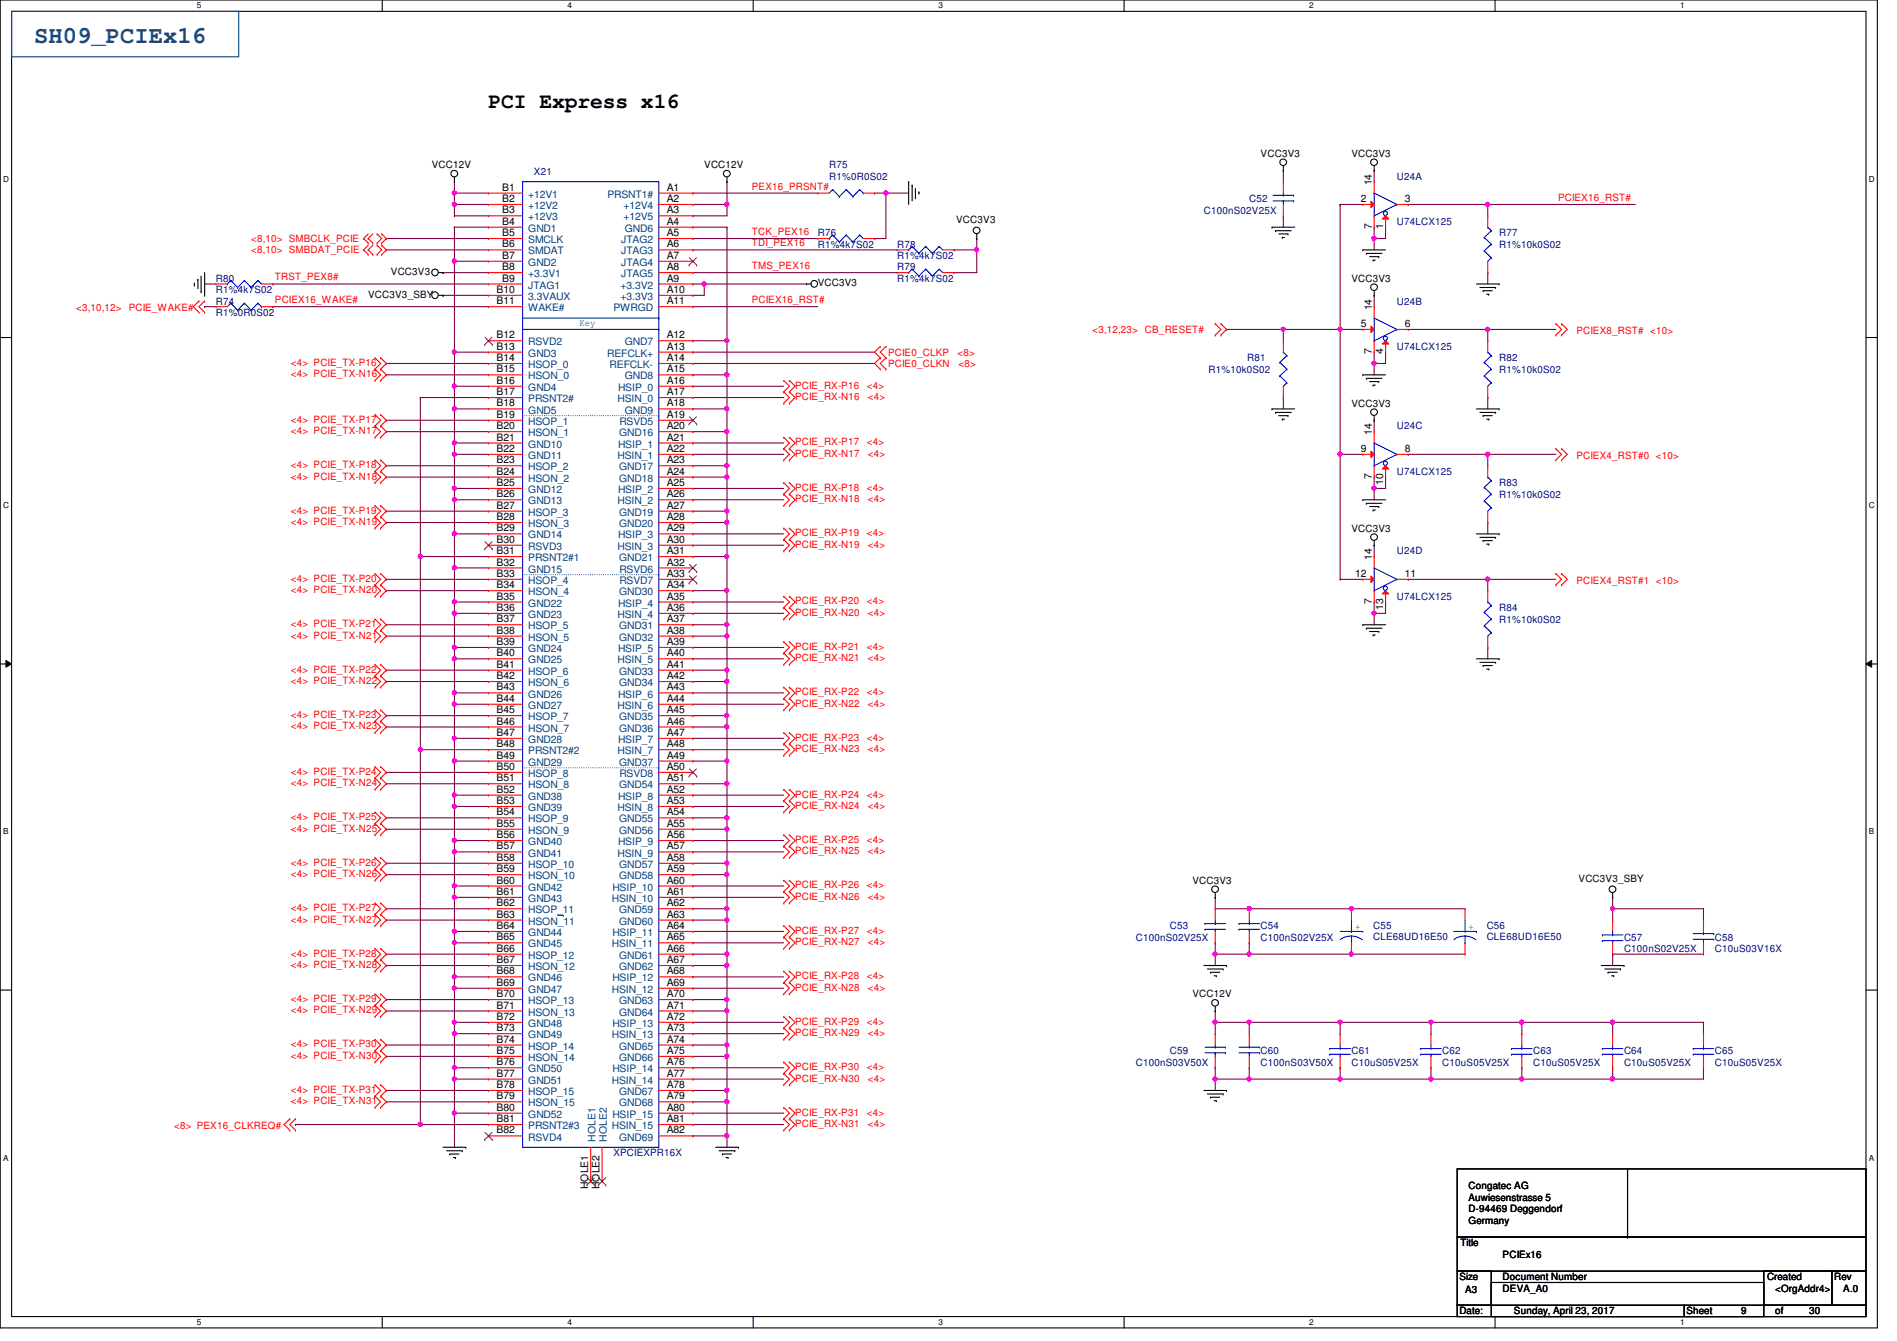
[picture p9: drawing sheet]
<svg xmlns="http://www.w3.org/2000/svg" width="297mm" height="210mm" viewBox="0 0 297 210" stroke-linecap="round" stroke-linejoin="round" font-family="sans-serif">
<defs><g id="words">
<text font-size="3.7" fill="#004080" x="5.4" y="6.7">SH09_PCIEx16</text>
<text font-size="3.3" x="76.5" y="17">PCI Express x16</text>
<g font-size="1.6">
<text x="67.6" y="26.3">VCC12V</text>
<text x="78.7" y="29.8">B1</text>
<text x="104.4" y="29.8">A1</text>
<text x="110.3" y="26.3">VCC12V</text>
<text x="197.4" y="24.6">VCC3V3</text>
<text x="211.6" y="24.6">VCC3V3</text>
<text x="214.8" y="29" transform="rotate(-90 214.8 29)">14</text>
<text x="78.7" y="31.6">B2</text>
<text x="78.7" y="33.4">B3</text>
<text x="78.7" y="35.2">B4</text>
<text x="104.4" y="31.6">A2</text>
<text x="104.4" y="33.4">A3</text>
<text x="104.4" y="35.2">A4</text>
<text x="149.7" y="34.9">VCC3V3</text>
<text x="213.1" y="31.6">2</text>
<text x="214.8" y="35.9" transform="rotate(-90 214.8 35.9)">7</text>
<text x="216.6" y="35.9" transform="rotate(-90 216.6 35.9)">1</text>
<text x="220" y="31.6">3</text>
<text x="78.7" y="37">B5</text>
<text x="78.7" y="38.7">B6</text>
<text x="78.7" y="40.5">B7</text>
<text x="104.4" y="37">A5</text>
<text x="104.4" y="38.7">A6</text>
<text x="104.4" y="40.5">A7</text>
<text x="57.7" y="46.6">VCC3V3_SBY</text>
<text x="61.2" y="43.1">VCC3V3</text>
<text x="77.8" y="45.8">B10</text>
<text x="77.8" y="47.6">B11</text>
<text x="78.7" y="42.3">B8</text>
<text x="78.7" y="44.1">B9</text>
<text x="104.4" y="42.3">A8</text>
<text x="104.4" y="44.1">A9</text>
<text x="104.4" y="45.8">A10</text>
<text x="104.4" y="47.6">A11</text>
<text x="128.1" y="44.8">VCC3V3</text>
<text x="211.6" y="44.1">VCC3V3</text>
<text x="77.8" y="53">B12</text>
<text x="104.4" y="53">A12</text>
<text x="213.1" y="51.2">5</text>
<text x="214.8" y="48.6" transform="rotate(-90 214.8 48.6)">14</text>
<text x="220" y="51.2">6</text>
<text x="77.8" y="54.7">B13</text>
<text x="77.8" y="56.5">B14</text>
<text x="77.8" y="58.3">B15</text>
<text x="104.4" y="54.7">A13</text>
<text x="104.4" y="56.5">A14</text>
<text x="104.4" y="58.3">A15</text>
<text x="214.8" y="55.5" transform="rotate(-90 214.8 55.5)">7</text>
<text x="216.6" y="55.5" transform="rotate(-90 216.6 55.5)">4</text>
<text x="77.8" y="60.1">B16</text>
<text x="77.8" y="61.8">B17</text>
<text x="77.8" y="63.6">B18</text>
<text x="77.8" y="65.4">B19</text>
<text x="104.4" y="60.1">A16</text>
<text x="104.4" y="61.8">A17</text>
<text x="104.4" y="63.6">A18</text>
<text x="104.4" y="65.4">A19</text>
<text x="211.6" y="63.7">VCC3V3</text>
<text x="77.8" y="67.2">B20</text>
<text x="77.8" y="69">B21</text>
<text x="77.8" y="70.7">B22</text>
<text x="104.4" y="67.2">A20</text>
<text x="104.4" y="69">A21</text>
<text x="104.4" y="70.7">A22</text>
<text x="213.1" y="70.7">9</text>
<text x="214.8" y="68.1" transform="rotate(-90 214.8 68.1)">14</text>
<text x="220" y="70.7">8</text>
<text x="77.8" y="72.5">B23</text>
<text x="77.8" y="74.3">B24</text>
<text x="77.8" y="76.1">B25</text>
<text x="77.8" y="77.9">B26</text>
<text x="104.4" y="72.5">A23</text>
<text x="104.4" y="74.3">A24</text>
<text x="104.4" y="76.1">A25</text>
<text x="104.4" y="77.9">A26</text>
<text x="214.8" y="75" transform="rotate(-90 214.8 75)">7</text>
<text x="216.6" y="75.9" transform="rotate(-90 216.6 75.9)">10</text>
<text x="77.8" y="79.6">B27</text>
<text x="77.8" y="81.4">B28</text>
<text x="77.8" y="83.2">B29</text>
<text x="104.4" y="79.6">A27</text>
<text x="104.4" y="81.4">A28</text>
<text x="104.4" y="83.2">A29</text>
<text x="211.6" y="83.2">VCC3V3</text>
<text x="77.8" y="85">B30</text>
<text x="77.8" y="86.7">B31</text>
<text x="77.8" y="88.5">B32</text>
<text x="104.4" y="85">A30</text>
<text x="104.4" y="86.7">A31</text>
<text x="104.4" y="88.5">A32</text>
<text x="214.8" y="87.7" transform="rotate(-90 214.8 87.7)">14</text>
<text x="77.8" y="90.3">B33</text>
<text x="77.8" y="92.1">B34</text>
<text x="77.8" y="93.9">B35</text>
<text x="77.8" y="95.6">B36</text>
<text x="104.4" y="90.3">A33</text>
<text x="104.4" y="92.1">A34</text>
<text x="104.4" y="93.9">A35</text>
<text x="104.4" y="95.6">A36</text>
<text x="212.2" y="90.3">12</text>
<text x="214.8" y="94.6" transform="rotate(-90 214.8 94.6)">7</text>
<text x="216.6" y="95.5" transform="rotate(-90 216.6 95.5)">13</text>
<text x="220" y="90.3">11</text>
<text x="77.8" y="97.4">B37</text>
<text x="77.8" y="99.2">B38</text>
<text x="77.8" y="101">B39</text>
<text x="104.4" y="97.4">A37</text>
<text x="104.4" y="99.2">A38</text>
<text x="104.4" y="101">A39</text>
<text x="77.8" y="102.7">B40</text>
<text x="77.8" y="104.5">B41</text>
<text x="77.8" y="106.3">B42</text>
<text x="104.4" y="102.7">A40</text>
<text x="104.4" y="104.5">A41</text>
<text x="104.4" y="106.3">A42</text>
<text x="77.8" y="108.1">B43</text>
<text x="77.8" y="109.9">B44</text>
<text x="77.8" y="111.6">B45</text>
<text x="77.8" y="113.4">B46</text>
<text x="104.4" y="108.1">A43</text>
<text x="104.4" y="109.9">A44</text>
<text x="104.4" y="111.6">A45</text>
<text x="104.4" y="113.4">A46</text>
<text x="77.8" y="115.2">B47</text>
<text x="77.8" y="117">B48</text>
<text x="77.8" y="118.7">B49</text>
<text x="104.4" y="115.2">A47</text>
<text x="104.4" y="117">A48</text>
<text x="104.4" y="118.7">A49</text>
<text x="77.8" y="120.5">B50</text>
<text x="77.8" y="122.3">B51</text>
<text x="77.8" y="124.1">B52</text>
<text x="77.8" y="125.9">B53</text>
<text x="104.4" y="120.5">A50</text>
<text x="104.4" y="122.3">A51</text>
<text x="104.4" y="124.1">A52</text>
<text x="104.4" y="125.9">A53</text>
<text x="77.8" y="127.6">B54</text>
<text x="77.8" y="129.4">B55</text>
<text x="77.8" y="131.2">B56</text>
<text x="104.4" y="127.6">A54</text>
<text x="104.4" y="129.4">A55</text>
<text x="104.4" y="131.2">A56</text>
<text x="77.8" y="133">B57</text>
<text x="77.8" y="134.7">B58</text>
<text x="77.8" y="136.5">B59</text>
<text x="104.4" y="133">A57</text>
<text x="104.4" y="134.7">A58</text>
<text x="104.4" y="136.5">A59</text>
<text x="77.8" y="138.3">B60</text>
<text x="77.8" y="140.1">B61</text>
<text x="77.8" y="141.9">B62</text>
<text x="77.8" y="143.6">B63</text>
<text x="104.4" y="138.3">A60</text>
<text x="104.4" y="140.1">A61</text>
<text x="104.4" y="141.9">A62</text>
<text x="104.4" y="143.6">A63</text>
<text x="186.7" y="138.3">VCC3V3</text>
<text x="247.2" y="138">VCC3V3_SBY</text>
<text x="77.8" y="145.4">B64</text>
<text x="77.8" y="147.2">B65</text>
<text x="77.8" y="149">B66</text>
<text x="104.4" y="145.4">A64</text>
<text x="104.4" y="147.2">A65</text>
<text x="104.4" y="149">A66</text>
<text x="77.8" y="150.7">B67</text>
<text x="77.8" y="152.5">B68</text>
<text x="77.8" y="154.3">B69</text>
<text x="104.4" y="150.7">A67</text>
<text x="104.4" y="152.5">A68</text>
<text x="104.4" y="154.3">A69</text>
<text x="77.8" y="156.1">B70</text>
<text x="77.8" y="157.9">B71</text>
<text x="77.8" y="159.6">B72</text>
<text x="77.8" y="161.4">B73</text>
<text x="104.4" y="156.1">A70</text>
<text x="104.4" y="157.9">A71</text>
<text x="104.4" y="159.6">A72</text>
<text x="104.4" y="161.4">A73</text>
<text x="186.7" y="156.1">VCC12V</text>
<text x="77.8" y="163.2">B74</text>
<text x="77.8" y="165">B75</text>
<text x="77.8" y="166.8">B76</text>
<text x="104.4" y="163.2">A74</text>
<text x="104.4" y="165">A75</text>
<text x="104.4" y="166.8">A76</text>
<text x="77.8" y="168.5">B77</text>
<text x="77.8" y="170.3">B78</text>
<text x="77.8" y="172.1">B79</text>
<text x="77.8" y="173.9">B80</text>
<text x="104.4" y="168.5">A77</text>
<text x="104.4" y="170.3">A78</text>
<text x="104.4" y="172.1">A79</text>
<text x="104.4" y="173.9">A80</text>
<text x="77.8" y="175.6">B81</text>
<text x="77.8" y="177.4">B82</text>
<text x="104.4" y="175.6">A81</text>
<text x="104.4" y="177.4">A82</text>
<text x="92.1" y="186.1" transform="rotate(-90 92.1 186.1)">HOLE1</text>
<text x="93.9" y="186.1" transform="rotate(-90 93.9 186.1)">HOLE2</text>
<text x="230" y="186.2">Congatec AG</text>
<text x="230" y="188">Auwiesenstrasse 5</text>
<text x="230" y="189.7">D-94469 Deggendorf</text>
<text x="230" y="191.5">Germany</text>
<text x="228.7" y="195.1">Title</text>
<text x="235.3" y="196.8">PCIEx16</text>
<text x="228.5" y="200.4">Size</text>
<text x="229.4" y="202.4">A3</text>
<text x="235.3" y="202.2">DEVA_A0</text>
<text x="235.3" y="200.4">Document Number</text>
<text x="276.7" y="200.4">Created</text>
<text x="278" y="202.2">&lt;OrgAddr4&gt;</text>
<text x="287.2" y="200.4">Rev</text>
<text x="288.6" y="202.2">A.0</text>
<text x="228.5" y="205.7">Date:</text>
<text x="237.1" y="205.7">Sunday, April 23, 2017</text>
<text x="264.1" y="205.7">Sheet</text>
<text x="272.6" y="205.7">9</text>
<text x="278" y="205.7">of</text>
<text x="283.3" y="205.7">30</text>
</g>
<g font-size="1.6" fill="#000080">
<text x="83.6" y="27.4">X21</text>
<text x="129.8" y="26.3">R75</text>
<text x="129.8" y="28.1">R1%0R0S02</text>
<text x="218.7" y="28.1">U24A</text>
<text x="188.5" y="33.4">C100nS02V25X</text>
<text x="195.6" y="31.7">C52</text>
<text x="218.7" y="35.2">U74LCX125</text>
<text x="128.1" y="37">R76</text>
<text x="128.1" y="38.8">R1%4k7S02</text>
<text x="140.5" y="38.8">R78</text>
<text x="140.5" y="40.6">R1%4k7S02</text>
<text x="234.7" y="37">R77</text>
<text x="234.7" y="38.8">R1%10k0S02</text>
<text x="33.8" y="44.1">R80</text>
<text x="33.8" y="45.9">R1%4k7S02</text>
<text x="33.8" y="47.7">R74</text>
<text x="140.5" y="42.3">R79</text>
<text x="140.5" y="44.1">R1%4k7S02</text>
<text x="218.7" y="47.7">U24B</text>
<text x="33.8" y="49.4">R1%0R0S02</text>
<text x="189.2" y="58.3">R1%10k0S02</text>
<text x="195.3" y="56.6">R81</text>
<text x="218.7" y="54.8">U74LCX125</text>
<text x="234.7" y="56.6">R82</text>
<text x="234.7" y="58.3">R1%10k0S02</text>
<text x="218.7" y="67.2">U24C</text>
<text x="218.7" y="74.3">U74LCX125</text>
<text x="234.7" y="76.1">R83</text>
<text x="234.7" y="77.9">R1%10k0S02</text>
<text x="218.7" y="86.8">U24D</text>
<text x="218.7" y="93.9">U74LCX125</text>
<text x="234.7" y="95.7">R84</text>
<text x="234.7" y="97.5">R1%10k0S02</text>
<text x="177.8" y="147.2">C100nS02V25X</text>
<text x="183.2" y="145.5">C53</text>
<text x="197.4" y="145.5">C54</text>
<text x="197.4" y="147.2">C100nS02V25X</text>
<text x="215" y="145.5">C55</text>
<text x="215" y="147.1">CLE68UD16E50</text>
<text x="232.8" y="145.5">C56</text>
<text x="232.8" y="147.1">CLE68UD16E50</text>
<text x="254.3" y="147.2">C57</text>
<text x="254.3" y="149">C100nS02V25X</text>
<text x="268.5" y="147.2">C58</text>
<text x="268.5" y="149">C10uS03V16X</text>
<text x="177.8" y="166.8">C100nS03V50X</text>
<text x="183.2" y="165">C59</text>
<text x="197.4" y="165">C60</text>
<text x="197.4" y="166.8">C100nS03V50X</text>
<text x="211.6" y="165">C61</text>
<text x="211.6" y="166.8">C10uS05V25X</text>
<text x="225.8" y="165">C62</text>
<text x="225.8" y="166.8">C10uS05V25X</text>
<text x="240.1" y="165">C63</text>
<text x="240.1" y="166.8">C10uS05V25X</text>
<text x="254.3" y="165">C64</text>
<text x="254.3" y="166.8">C10uS05V25X</text>
<text x="268.5" y="165">C65</text>
<text x="268.5" y="166.8">C10uS05V25X</text>
<text x="96.1" y="181">XPCIEXPR16X</text>
</g>
<g font-size="1.6" fill="#f00">
<text x="117.7" y="29.7">PEX16_PRSNT#</text>
<text x="244" y="31.5">PCIEX16_RST#</text>
<text x="39.3" y="39.7">&lt;8,10&gt; SMBDAT_PCIE</text>
<text x="39.3" y="37.9">&lt;8,10&gt; SMBCLK_PCIE</text>
<text x="117.7" y="36.8">TCK_PEX16</text>
<text x="117.7" y="38.6">TDI_PEX16</text>
<text x="43" y="43.9">TRST_PEX8#</text>
<text x="43" y="47.5">PCIEX16_WAKE#</text>
<text x="117.7" y="42.1">TMS_PEX16</text>
<text x="117.7" y="47.5">PCIEX16_RST#</text>
<text x="11.9" y="48.7">&lt;3,10,12&gt; PCIE_WAKE#</text>
<text x="171.1" y="52.1">&lt;3,12,23&gt; CB_RESET#</text>
<text x="246.8" y="52.3">PCIEX8_RST# &lt;10&gt;</text>
<text x="45.5" y="59.1">&lt;4&gt; PCIE_TX-N16</text>
<text x="45.5" y="57.3">&lt;4&gt; PCIE_TX-P16</text>
<text x="139.1" y="55.7">PCIE0_CLKP</text>
<text x="139.1" y="57.4">PCIE0_CLKN</text>
<text x="149.9" y="55.7">&lt;8&gt;</text>
<text x="150.1" y="57.4">&lt;8&gt;</text>
<text x="124.5" y="62.6">PCIE_RX-N16</text>
<text x="124.5" y="60.8">PCIE_RX-P16</text>
<text x="135.7" y="60.8">&lt;4&gt;</text>
<text x="135.9" y="62.6">&lt;4&gt;</text>
<text x="45.5" y="66.2">&lt;4&gt; PCIE_TX-P17</text>
<text x="45.5" y="67.9">&lt;4&gt; PCIE_TX-N17</text>
<text x="124.5" y="69.7">PCIE_RX-P17</text>
<text x="124.5" y="71.5">PCIE_RX-N17</text>
<text x="135.7" y="69.7">&lt;4&gt;</text>
<text x="135.9" y="71.5">&lt;4&gt;</text>
<text x="246.8" y="71.8">PCIEX4_RST#0 &lt;10&gt;</text>
<text x="45.5" y="75.1">&lt;4&gt; PCIE_TX-N18</text>
<text x="45.5" y="73.3">&lt;4&gt; PCIE_TX-P18</text>
<text x="124.5" y="76.8">PCIE_RX-P18</text>
<text x="135.7" y="76.8">&lt;4&gt;</text>
<text x="45.5" y="80.4">&lt;4&gt; PCIE_TX-P19</text>
<text x="45.5" y="82.2">&lt;4&gt; PCIE_TX-N19</text>
<text x="124.5" y="78.6">PCIE_RX-N18</text>
<text x="124.5" y="83.9">PCIE_RX-P19</text>
<text x="135.7" y="83.9">&lt;4&gt;</text>
<text x="135.9" y="78.6">&lt;4&gt;</text>
<text x="124.5" y="85.7">PCIE_RX-N19</text>
<text x="135.9" y="85.7">&lt;4&gt;</text>
<text x="45.5" y="92.8">&lt;4&gt; PCIE_TX-N20</text>
<text x="45.5" y="91.1">&lt;4&gt; PCIE_TX-P20</text>
<text x="124.5" y="94.6">PCIE_RX-P20</text>
<text x="135.7" y="94.6">&lt;4&gt;</text>
<text x="246.8" y="91.4">PCIEX4_RST#1 &lt;10&gt;</text>
<text x="45.5" y="98.2">&lt;4&gt; PCIE_TX-P21</text>
<text x="45.5" y="99.9">&lt;4&gt; PCIE_TX-N21</text>
<text x="124.5" y="96.4">PCIE_RX-N20</text>
<text x="124.5" y="101.7">PCIE_RX-P21</text>
<text x="135.7" y="101.7">&lt;4&gt;</text>
<text x="135.9" y="96.4">&lt;4&gt;</text>
<text x="45.5" y="107.1">&lt;4&gt; PCIE_TX-N22</text>
<text x="45.5" y="105.3">&lt;4&gt; PCIE_TX-P22</text>
<text x="124.5" y="103.5">PCIE_RX-N21</text>
<text x="135.9" y="103.5">&lt;4&gt;</text>
<text x="45.5" y="112.4">&lt;4&gt; PCIE_TX-P23</text>
<text x="124.5" y="110.6">PCIE_RX-N22</text>
<text x="124.5" y="108.8">PCIE_RX-P22</text>
<text x="135.7" y="108.8">&lt;4&gt;</text>
<text x="135.9" y="110.6">&lt;4&gt;</text>
<text x="45.5" y="114.2">&lt;4&gt; PCIE_TX-N23</text>
<text x="124.5" y="116">PCIE_RX-P23</text>
<text x="124.5" y="117.7">PCIE_RX-N23</text>
<text x="135.7" y="116">&lt;4&gt;</text>
<text x="135.9" y="117.7">&lt;4&gt;</text>
<text x="45.5" y="123.1">&lt;4&gt; PCIE_TX-N24</text>
<text x="45.5" y="121.3">&lt;4&gt; PCIE_TX-P24</text>
<text x="124.5" y="124.8">PCIE_RX-P24</text>
<text x="135.7" y="124.8">&lt;4&gt;</text>
<text x="45.5" y="128.4">&lt;4&gt; PCIE_TX-P25</text>
<text x="45.5" y="130.2">&lt;4&gt; PCIE_TX-N25</text>
<text x="124.5" y="126.6">PCIE_RX-N24</text>
<text x="124.5" y="132">PCIE_RX-P25</text>
<text x="135.7" y="132">&lt;4&gt;</text>
<text x="135.9" y="126.6">&lt;4&gt;</text>
<text x="45.5" y="137.3">&lt;4&gt; PCIE_TX-N26</text>
<text x="45.5" y="135.5">&lt;4&gt; PCIE_TX-P26</text>
<text x="124.5" y="133.7">PCIE_RX-N25</text>
<text x="135.9" y="133.7">&lt;4&gt;</text>
<text x="45.5" y="142.6">&lt;4&gt; PCIE_TX-P27</text>
<text x="124.5" y="140.8">PCIE_RX-N26</text>
<text x="124.5" y="139.1">PCIE_RX-P26</text>
<text x="135.7" y="139.1">&lt;4&gt;</text>
<text x="135.9" y="140.8">&lt;4&gt;</text>
<text x="45.5" y="144.4">&lt;4&gt; PCIE_TX-N27</text>
<text x="45.5" y="149.7">&lt;4&gt; PCIE_TX-P28</text>
<text x="124.5" y="146.2">PCIE_RX-P27</text>
<text x="124.5" y="148">PCIE_RX-N27</text>
<text x="135.7" y="146.2">&lt;4&gt;</text>
<text x="135.9" y="148">&lt;4&gt;</text>
<text x="45.5" y="151.5">&lt;4&gt; PCIE_TX-N28</text>
<text x="124.5" y="155.1">PCIE_RX-N28</text>
<text x="124.5" y="153.3">PCIE_RX-P28</text>
<text x="135.7" y="153.3">&lt;4&gt;</text>
<text x="135.9" y="155.1">&lt;4&gt;</text>
<text x="45.5" y="156.8">&lt;4&gt; PCIE_TX-P29</text>
<text x="45.5" y="158.6">&lt;4&gt; PCIE_TX-N29</text>
<text x="124.5" y="160.4">PCIE_RX-P29</text>
<text x="135.7" y="160.4">&lt;4&gt;</text>
<text x="45.5" y="165.7">&lt;4&gt; PCIE_TX-N30</text>
<text x="45.5" y="164">&lt;4&gt; PCIE_TX-P30</text>
<text x="124.5" y="162.2">PCIE_RX-N29</text>
<text x="124.5" y="167.5">PCIE_RX-P30</text>
<text x="135.7" y="167.5">&lt;4&gt;</text>
<text x="135.9" y="162.2">&lt;4&gt;</text>
<text x="45.5" y="171.1">&lt;4&gt; PCIE_TX-P31</text>
<text x="45.5" y="172.8">&lt;4&gt; PCIE_TX-N31</text>
<text x="124.5" y="169.3">PCIE_RX-N30</text>
<text x="135.9" y="169.3">&lt;4&gt;</text>
<text x="27.3" y="176.7">&lt;8&gt; PEX16_CLKREQ#</text>
<text x="124.5" y="174.6">PCIE_RX-P31</text>
<text x="124.5" y="176.4">PCIE_RX-N31</text>
<text x="135.7" y="174.6">&lt;4&gt;</text>
<text x="135.9" y="176.4">&lt;4&gt;</text>
</g>
<g font-size="1.6" fill="#004080">
<text x="82.7" y="30.9">+12V1</text>
<text x="82.7" y="32.7">+12V2</text>
<text x="82.7" y="34.5">+12V3</text>
<text x="95.1" y="30.9">PRSNT1#</text>
<text x="97.6" y="32.7">+12V4</text>
<text x="97.6" y="34.5">+12V5</text>
<text x="82.7" y="36.3">GND1</text>
<text x="82.7" y="38.1">SMCLK</text>
<text x="82.7" y="39.8">SMDAT</text>
<text x="82.7" y="41.6">GND2</text>
<text x="97.3" y="38.1">JTAG2</text>
<text x="97.3" y="39.8">JTAG3</text>
<text x="97.3" y="41.6">JTAG4</text>
<text x="97.8" y="36.3">GND6</text>
<text x="82.7" y="43.4">+3.3V1</text>
<text x="82.7" y="45.2">JTAG1</text>
<text x="82.7" y="46.9">3.3VAUX</text>
<text x="97.2" y="45.2">+3.3V2</text>
<text x="97.2" y="46.9">+3.3V3</text>
<text x="97.3" y="43.4">JTAG5</text>
<text x="82.7" y="48.7">WAKE#</text>
<text x="96.1" y="48.7">PWRGD</text>
<text x="82.7" y="54.1">RSVD2</text>
<text x="82.7" y="55.8">GND3</text>
<text x="82.7" y="57.6">HSOP_0</text>
<text x="82.7" y="59.4">HSON_0</text>
<text x="95.1" y="55.8">REFCLK+</text>
<text x="95.5" y="57.6">REFCLK-</text>
<text x="97.8" y="54.1">GND7</text>
<text x="97.8" y="59.4">GND8</text>
<text x="82.7" y="61.2">GND4</text>
<text x="82.7" y="62.9">PRSNT2#</text>
<text x="82.7" y="64.7">GND5</text>
<text x="96.7" y="62.9">HSIN_0</text>
<text x="96.8" y="61.2">HSIP_0</text>
<text x="97.8" y="64.7">GND9</text>
<text x="82.7" y="66.5">HSOP_1</text>
<text x="82.7" y="68.3">HSON_1</text>
<text x="82.7" y="70.1">GND10</text>
<text x="82.7" y="71.8">GND11</text>
<text x="96.7" y="71.8">HSIN_1</text>
<text x="96.8" y="70.1">HSIP_1</text>
<text x="96.9" y="68.3">GND16</text>
<text x="97" y="66.5">RSVD5</text>
<text x="82.7" y="73.6">HSOP_2</text>
<text x="82.7" y="75.4">HSON_2</text>
<text x="82.7" y="77.2">GND12</text>
<text x="96.8" y="77.2">HSIP_2</text>
<text x="96.9" y="73.6">GND17</text>
<text x="96.9" y="75.4">GND18</text>
<text x="82.7" y="79">GND13</text>
<text x="82.7" y="80.7">HSOP_3</text>
<text x="82.7" y="82.5">HSON_3</text>
<text x="96.7" y="79">HSIN_2</text>
<text x="96.9" y="80.7">GND19</text>
<text x="96.9" y="82.5">GND20</text>
<text x="82.7" y="84.3">GND14</text>
<text x="82.7" y="86.1">RSVD3</text>
<text x="82.7" y="87.8">PRSNT2#1</text>
<text x="82.7" y="89.6">GND15</text>
<text x="96.7" y="86.1">HSIN_3</text>
<text x="96.8" y="84.3">HSIP_3</text>
<text x="96.9" y="87.8">GND21</text>
<text x="97" y="89.6">RSVD6</text>
<text x="82.7" y="91.4">HSOP_4</text>
<text x="82.7" y="93.2">HSON_4</text>
<text x="82.7" y="95">GND22</text>
<text x="96.8" y="95">HSIP_4</text>
<text x="96.9" y="93.2">GND30</text>
<text x="97" y="91.4">RSVD7</text>
<text x="82.7" y="96.7">GND23</text>
<text x="82.7" y="98.5">HSOP_5</text>
<text x="82.7" y="100.3">HSON_5</text>
<text x="96.7" y="96.7">HSIN_4</text>
<text x="96.9" y="98.5">GND31</text>
<text x="96.9" y="100.3">GND32</text>
<text x="82.7" y="102.1">GND24</text>
<text x="82.7" y="103.8">GND25</text>
<text x="82.7" y="105.6">HSOP_6</text>
<text x="82.7" y="107.4">HSON_6</text>
<text x="96.7" y="103.8">HSIN_5</text>
<text x="96.8" y="102.1">HSIP_5</text>
<text x="96.9" y="105.6">GND33</text>
<text x="96.9" y="107.4">GND34</text>
<text x="82.7" y="109.2">GND26</text>
<text x="82.7" y="111">GND27</text>
<text x="82.7" y="112.7">HSOP_7</text>
<text x="96.7" y="111">HSIN_6</text>
<text x="96.8" y="109.2">HSIP_6</text>
<text x="96.9" y="112.7">GND35</text>
<text x="82.7" y="114.5">HSON_7</text>
<text x="82.7" y="116.3">GND28</text>
<text x="82.7" y="118.1">PRSNT2#2</text>
<text x="82.7" y="119.8">GND29</text>
<text x="96.7" y="118.1">HSIN_7</text>
<text x="96.8" y="116.3">HSIP_7</text>
<text x="96.9" y="114.5">GND36</text>
<text x="96.9" y="119.8">GND37</text>
<text x="82.7" y="121.6">HSOP_8</text>
<text x="82.7" y="123.4">HSON_8</text>
<text x="82.7" y="125.2">GND38</text>
<text x="96.8" y="125.2">HSIP_8</text>
<text x="96.9" y="123.4">GND54</text>
<text x="97" y="121.6">RSVD8</text>
<text x="82.7" y="127">GND39</text>
<text x="82.7" y="128.7">HSOP_9</text>
<text x="82.7" y="130.5">HSON_9</text>
<text x="96.7" y="127">HSIN_8</text>
<text x="96.9" y="128.7">GND55</text>
<text x="96.9" y="130.5">GND56</text>
<text x="82.7" y="132.3">GND40</text>
<text x="82.7" y="134.1">GND41</text>
<text x="82.7" y="135.8">HSOP_10</text>
<text x="82.7" y="137.6">HSON_10</text>
<text x="96.7" y="134.1">HSIN_9</text>
<text x="96.8" y="132.3">HSIP_9</text>
<text x="96.9" y="135.8">GND57</text>
<text x="96.9" y="137.6">GND58</text>
<text x="82.7" y="139.4">GND42</text>
<text x="82.7" y="141.2">GND43</text>
<text x="82.7" y="143">HSOP_11</text>
<text x="95.8" y="141.2">HSIN_10</text>
<text x="95.9" y="139.4">HSIP_10</text>
<text x="96.9" y="143">GND59</text>
<text x="82.7" y="144.7">HSON_11</text>
<text x="82.7" y="146.5">GND44</text>
<text x="82.7" y="148.3">GND45</text>
<text x="95.8" y="148.3">HSIN_11</text>
<text x="95.9" y="146.5">HSIP_11</text>
<text x="96.9" y="144.7">GND60</text>
<text x="82.7" y="150.1">HSOP_12</text>
<text x="82.7" y="151.8">HSON_12</text>
<text x="82.7" y="153.6">GND46</text>
<text x="82.7" y="155.4">GND47</text>
<text x="95.8" y="155.4">HSIN_12</text>
<text x="95.9" y="153.6">HSIP_12</text>
<text x="96.9" y="150.1">GND61</text>
<text x="96.9" y="151.8">GND62</text>
<text x="82.7" y="157.2">HSOP_13</text>
<text x="82.7" y="159">HSON_13</text>
<text x="82.7" y="160.7">GND48</text>
<text x="95.9" y="160.7">HSIP_13</text>
<text x="96.9" y="157.2">GND63</text>
<text x="96.9" y="159">GND64</text>
<text x="82.7" y="162.5">GND49</text>
<text x="82.7" y="164.3">HSOP_14</text>
<text x="82.7" y="166.1">HSON_14</text>
<text x="82.7" y="167.9">GND50</text>
<text x="95.8" y="162.5">HSIN_13</text>
<text x="95.9" y="167.9">HSIP_14</text>
<text x="96.9" y="164.3">GND65</text>
<text x="96.9" y="166.1">GND66</text>
<text x="82.7" y="169.6">GND51</text>
<text x="82.7" y="171.4">HSOP_15</text>
<text x="82.7" y="173.2">HSON_15</text>
<text x="95.8" y="169.6">HSIN_14</text>
<text x="96.9" y="171.4">GND67</text>
<text x="96.9" y="173.2">GND68</text>
<text x="82.7" y="175">GND52</text>
<text x="82.7" y="176.7">PRSNT2#3</text>
<text x="82.7" y="178.5">RSVD4</text>
<text x="93.3" y="178.7" transform="rotate(-90 93.3 178.7)">HOLE1</text>
<text x="95" y="178.7" transform="rotate(-90 95 178.7)">HOLE2</text>
<text x="95.8" y="176.7">HSIN_15</text>
<text x="95.9" y="175">HSIP_15</text>
<text x="96.9" y="178.5">GND69</text>
</g>
<g font-size="1.6" fill="#00f">
<text x="90.7" y="51">Key</text>
<text x="212.2" y="145.6">+</text>
<text x="230" y="145.6">+</text>
</g>
<g font-size="1.3">
<text x="30.8" y="1.3">5</text>
<text x="88.9" y="1.3">4</text>
<text x="146.9" y="1.3">3</text>
<text x="205" y="1.3">2</text>
<text x="263.1" y="1.3">1</text>
<text x=".5" y="28.4">D</text>
<text x="292.6" y="28.4">D</text>
<text x=".5" y="79.5">C</text>
<text x="292.6" y="79.5">C</text>
<text x=".5" y="130.6">B</text>
<text x="292.6" y="130.6">B</text>
<text x=".5" y="181.7">A</text>
<text x="292.6" y="181.7">A</text>
<text x="30.8" y="207.4">5</text>
<text x="88.9" y="207.4">4</text>
<text x="146.9" y="207.4">3</text>
<text x="205" y="207.4">2</text>
<text x="263.1" y="207.4">1</text>
</g>
</g></defs>
<path d="M0 0h294v207.9h-294zM1.8 1.8h290.4v204.3h-290.4z" fill="none" stroke="#000" stroke-width=".17"/>
<g fill="#fff">
<path d="M30.8 .2h.7v1.4h-.7z"/>
<path d="M30.8 206.2h.7v1.4h-.7z"/>
</g>
<path d="M59.9 0v1.8M59.9 206.1v1.8" fill="none" stroke="#000" stroke-width=".17"/>
<g fill="#fff">
<path d="M88.9 .2h.6v1.4h-.6z"/>
<path d="M88.9 206.2h.6v1.4h-.6z"/>
</g>
<path d="M117.9 0v1.8M117.9 206.1v1.8" fill="none" stroke="#000" stroke-width=".17"/>
<g fill="#fff">
<path d="M146.9 .2h.7v1.4h-.7z"/>
<path d="M146.9 206.2h.7v1.4h-.7z"/>
</g>
<path d="M176 0v1.8M176 206.1v1.8" fill="none" stroke="#000" stroke-width=".17"/>
<g fill="#fff">
<path d="M205 .2h.7v1.4h-.7z"/>
<path d="M205 206.2h.7v1.4h-.7z"/>
</g>
<path d="M234.1 0v1.8M234.1 206.1v1.8" fill="none" stroke="#000" stroke-width=".17"/>
<g fill="#fff">
<path d="M263.1 .2h.7v1.4h-.7z"/>
<path d="M263.1 206.2h.7v1.4h-.7z"/>
<path d="M.5 27.3h.9v1.4h-.9z"/>
<path d="M292.6 27.3h.9v1.4h-.9z"/>
<path d="M.5 78.4h.9v1.4h-.9z"/>
<path d="M292.6 78.4h.9v1.4h-.9z"/>
</g>
<path d="M0 52.8h1.8M292.2 52.8h1.8" fill="none" stroke="#000" stroke-width=".17"/>
<g fill="#fff">
<path d="M.5 129.5h.8v1.4h-.8z"/>
<path d="M292.6 129.5h.9v1.4h-.9z"/>
</g>
<path d="M0 103.9h1.8M292.2 103.9h1.8" fill="none" stroke="#000" stroke-width=".17"/>
<path d="M.9 103.4l.9 .5-.9 .5zM292.2 103.9l.9-.5v1z" fill="#000"/>
<path d="M.9 103.4l.9 .5-.9 .5zM292.2 103.9l.9-.5v1z" fill="none" stroke="#000" stroke-width=".16"/>
<g fill="#fff">
<path d="M.5 180.5h.8v1.4h-.8z"/>
<path d="M292.6 180.5h.9v1.4h-.9z"/>
</g>
<path d="M0 155h1.8M292.2 155h1.8" fill="none" stroke="#000" stroke-width=".17"/>
<path d="M1.8 1.8h35.6v7.1h-35.6z" fill="none" stroke="#004080" stroke-width=".17"/>
<path d="M113.8 35.6h.1M113.8 35.6v23.1h-5.3M108.5 53.3h.1M108.5 58.7h.1M108.5 53.3h5.3M113.8 53.3h.1M113.8 172.5h.1M113.8 172.5v5.3" fill="none" stroke="#800040" stroke-width=".17"/>
<circle cx="113.8" cy="58.6" r=".32" fill="#f0f"/>
<circle cx="113.8" cy="58.6" r=".32" fill="none" stroke="#f0f" stroke-width=".17"/>
<circle cx="113.8" cy="53.3" r=".32" fill="#f0f"/>
<circle cx="113.8" cy="53.3" r=".32" fill="none" stroke="#f0f" stroke-width=".17"/>
<path d="M108.5 64h.1M108.5 64h5.3" fill="none" stroke="#800040" stroke-width=".17"/>
<circle cx="113.8" cy="64" r=".32" fill="#f0f"/>
<circle cx="113.8" cy="64" r=".32" fill="none" stroke="#f0f" stroke-width=".17"/>
<path d="M108.5 67.6h.1M113.8 64h.1M113.8 64v3.6h-5.3" fill="none" stroke="#800040" stroke-width=".17"/>
<circle cx="113.8" cy="67.5" r=".32" fill="#f0f"/>
<circle cx="113.8" cy="67.5" r=".32" fill="none" stroke="#f0f" stroke-width=".17"/>
<path d="M108.5 72.9h.1M108.5 72.9h5.3" fill="none" stroke="#800040" stroke-width=".17"/>
<circle cx="113.8" cy="72.9" r=".32" fill="#f0f"/>
<circle cx="113.8" cy="72.9" r=".32" fill="none" stroke="#f0f" stroke-width=".17"/>
<path d="M108.5 74.7h.1M108.5 74.7h5.3M113.8 67.6h.1M113.8 72.9h.1M113.8 74.7h.1M113.8 67.6v12.4h-5.3M108.5 80h.1" fill="none" stroke="#800040" stroke-width=".17"/>
<circle cx="113.8" cy="80" r=".32" fill="#f0f"/>
<circle cx="113.8" cy="80" r=".32" fill="none" stroke="#f0f" stroke-width=".17"/>
<circle cx="113.8" cy="74.6" r=".32" fill="#f0f"/>
<circle cx="113.8" cy="74.6" r=".32" fill="none" stroke="#f0f" stroke-width=".17"/>
<path d="M108.5 81.8h.1M108.5 81.8h5.3" fill="none" stroke="#800040" stroke-width=".17"/>
<circle cx="113.8" cy="81.8" r=".32" fill="#f0f"/>
<circle cx="113.8" cy="81.8" r=".32" fill="none" stroke="#f0f" stroke-width=".17"/>
<path d="M108.5 87.1h.1M108.5 87.1h5.3M113.8 80h.1M113.8 80v1.8" fill="none" stroke="#800040" stroke-width=".17"/>
<circle cx="113.8" cy="87.1" r=".32" fill="#f0f"/>
<circle cx="113.8" cy="87.1" r=".32" fill="none" stroke="#f0f" stroke-width=".17"/>
<path d="M108.5 92.5h.1M108.5 92.5h5.3M113.8 81.8h.1M113.8 81.8v5.3" fill="none" stroke="#800040" stroke-width=".17"/>
<circle cx="113.8" cy="92.4" r=".32" fill="#f0f"/>
<circle cx="113.8" cy="92.4" r=".32" fill="none" stroke="#f0f" stroke-width=".17"/>
<path d="M108.5 97.8h.1M108.5 97.8h5.3M113.8 87.1h.1M113.8 87.1v5.4" fill="none" stroke="#800040" stroke-width=".17"/>
<circle cx="113.8" cy="97.8" r=".32" fill="#f0f"/>
<circle cx="113.8" cy="97.8" r=".32" fill="none" stroke="#f0f" stroke-width=".17"/>
<path d="M108.5 99.6h.1M108.5 99.6h5.3M113.8 92.5h.1M113.8 92.5v5.3" fill="none" stroke="#800040" stroke-width=".17"/>
<circle cx="113.8" cy="99.5" r=".32" fill="#f0f"/>
<circle cx="113.8" cy="99.5" r=".32" fill="none" stroke="#f0f" stroke-width=".17"/>
<path d="M113.8 97.8h.1M113.8 99.6h.1M113.8 97.8v8.9h-5.3M108.5 104.9h.1M108.5 106.7h.1M108.5 104.9h5.3M113.8 104.9h.1" fill="none" stroke="#800040" stroke-width=".17"/>
<circle cx="113.8" cy="106.7" r=".32" fill="#f0f"/>
<circle cx="113.8" cy="106.7" r=".32" fill="none" stroke="#f0f" stroke-width=".17"/>
<circle cx="113.8" cy="104.9" r=".32" fill="#f0f"/>
<circle cx="113.8" cy="104.9" r=".32" fill="none" stroke="#f0f" stroke-width=".17"/>
<path d="M108.5 112h.1M108.5 112h5.3" fill="none" stroke="#800040" stroke-width=".17"/>
<circle cx="113.8" cy="112" r=".32" fill="#f0f"/>
<circle cx="113.8" cy="112" r=".32" fill="none" stroke="#f0f" stroke-width=".17"/>
<path d="M108.5 113.8h.1M108.5 113.8h5.3M113.8 106.7h.1M113.8 106.7v5.3" fill="none" stroke="#800040" stroke-width=".17"/>
<circle cx="113.8" cy="113.8" r=".32" fill="#f0f"/>
<circle cx="113.8" cy="113.8" r=".32" fill="none" stroke="#f0f" stroke-width=".17"/>
<path d="M108.5 119.1h.1M108.5 119.1h5.3M113.8 112h.1M113.8 112v1.8" fill="none" stroke="#800040" stroke-width=".17"/>
<circle cx="113.8" cy="119.1" r=".32" fill="#f0f"/>
<circle cx="113.8" cy="119.1" r=".32" fill="none" stroke="#f0f" stroke-width=".17"/>
<path d="M113.8 119.1h.1M113.8 119.1v3.6h-5.3M108.5 122.7h.1" fill="none" stroke="#800040" stroke-width=".17"/>
<circle cx="113.8" cy="122.7" r=".32" fill="#f0f"/>
<circle cx="113.8" cy="122.7" r=".32" fill="none" stroke="#f0f" stroke-width=".17"/>
<path d="M108.5 128h.1M108.5 128h5.3" fill="none" stroke="#800040" stroke-width=".17"/>
<circle cx="113.8" cy="128" r=".32" fill="#f0f"/>
<circle cx="113.8" cy="128" r=".32" fill="none" stroke="#f0f" stroke-width=".17"/>
<path d="M108.5 129.8h.1M108.5 135.1h.1M108.5 129.8h5.3M113.8 122.7h.1M113.8 128h.1M113.8 129.8h.1M113.8 122.7v12.4h-5.3" fill="none" stroke="#800040" stroke-width=".17"/>
<circle cx="113.8" cy="135.1" r=".32" fill="#f0f"/>
<circle cx="113.8" cy="135.1" r=".32" fill="none" stroke="#f0f" stroke-width=".17"/>
<circle cx="113.8" cy="129.8" r=".32" fill="#f0f"/>
<circle cx="113.8" cy="129.8" r=".32" fill="none" stroke="#f0f" stroke-width=".17"/>
<path d="M108.5 136.9h.1M108.5 136.9h5.3" fill="none" stroke="#800040" stroke-width=".17"/>
<circle cx="113.8" cy="136.9" r=".32" fill="#f0f"/>
<circle cx="113.8" cy="136.9" r=".32" fill="none" stroke="#f0f" stroke-width=".17"/>
<path d="M113.8 135.1h.1M113.8 135.1v1.8M108.5 142.2h.1M108.5 142.2h5.3" fill="none" stroke="#800040" stroke-width=".17"/>
<circle cx="113.8" cy="142.2" r=".32" fill="#f0f"/>
<circle cx="113.8" cy="142.2" r=".32" fill="none" stroke="#f0f" stroke-width=".17"/>
<path d="M113.8 136.9h.1M113.8 136.9v5.3M108.5 144h.1M108.5 144h5.3" fill="none" stroke="#800040" stroke-width=".17"/>
<circle cx="113.8" cy="144" r=".32" fill="#f0f"/>
<circle cx="113.8" cy="144" r=".32" fill="none" stroke="#f0f" stroke-width=".17"/>
<path d="M108.5 149.4h.1M108.5 149.4h5.3M113.8 142.2h.1M113.8 142.2v1.8" fill="none" stroke="#800040" stroke-width=".17"/>
<circle cx="113.8" cy="149.3" r=".32" fill="#f0f"/>
<circle cx="113.8" cy="149.3" r=".32" fill="none" stroke="#f0f" stroke-width=".17"/>
<path d="M108.5 151.1h.1M108.5 151.1h5.3M113.8 144h.1M113.8 144v5.4" fill="none" stroke="#800040" stroke-width=".17"/>
<circle cx="113.8" cy="151.1" r=".32" fill="#f0f"/>
<circle cx="113.8" cy="151.1" r=".32" fill="none" stroke="#f0f" stroke-width=".17"/>
<path d="M108.5 156.5h.1M108.5 158.2h.1M108.5 156.5h5.3M113.8 149.4h.1M113.8 151.1h.1M113.8 156.5h.1M113.8 149.4v8.8h-5.3" fill="none" stroke="#800040" stroke-width=".17"/>
<circle cx="113.8" cy="158.2" r=".32" fill="#f0f"/>
<circle cx="113.8" cy="158.2" r=".32" fill="none" stroke="#f0f" stroke-width=".17"/>
<circle cx="113.8" cy="156.4" r=".32" fill="#f0f"/>
<circle cx="113.8" cy="156.4" r=".32" fill="none" stroke="#f0f" stroke-width=".17"/>
<path d="M108.5 163.6h.1M108.5 163.6h5.3" fill="none" stroke="#800040" stroke-width=".17"/>
<circle cx="113.8" cy="163.5" r=".32" fill="#f0f"/>
<circle cx="113.8" cy="163.5" r=".32" fill="none" stroke="#f0f" stroke-width=".17"/>
<path d="M113.8 158.2h.1M113.8 158.2v5.4M108.5 165.4h.1M108.5 165.4h5.3" fill="none" stroke="#800040" stroke-width=".17"/>
<circle cx="113.8" cy="165.3" r=".32" fill="#f0f"/>
<circle cx="113.8" cy="165.3" r=".32" fill="none" stroke="#f0f" stroke-width=".17"/>
<path d="M108.5 170.7h.1M108.5 170.7h5.3M113.8 163.6h.1M113.8 163.6v1.8" fill="none" stroke="#800040" stroke-width=".17"/>
<circle cx="113.8" cy="170.7" r=".32" fill="#f0f"/>
<circle cx="113.8" cy="170.7" r=".32" fill="none" stroke="#f0f" stroke-width=".17"/>
<path d="M108.5 172.5h.1M108.5 172.5h5.3M113.8 165.4h.1M113.8 165.4v5.3" fill="none" stroke="#800040" stroke-width=".17"/>
<circle cx="113.8" cy="172.4" r=".32" fill="#f0f"/>
<circle cx="113.8" cy="172.4" r=".32" fill="none" stroke="#f0f" stroke-width=".17"/>
<path d="M108.5 177.8h.1M108.5 177.8h5.3M113.8 170.7h.1M113.8 170.7v1.8" fill="none" stroke="#800040" stroke-width=".17"/>
<circle cx="113.8" cy="177.8" r=".32" fill="#f0f"/>
<circle cx="113.8" cy="177.8" r=".32" fill="none" stroke="#f0f" stroke-width=".17"/>
<g fill="none" stroke="#800040" stroke-width=".17">
<path d="M71.2 35.6h.1M71.2 35.6h5.3M71.2 35.6v19.5M60.5 58.7h.1M60.5 56.9h.1M60.5 58.7h16M60.5 56.9h16M71.2 55.1h.1M71.2 40.9h.1M71.2 55.1h5.3M71.2 40.9h5.3M60.5 74.7h.1"/>
<path d="M60.5 72.9h.1M60.5 67.6h.1M60.5 65.8h.1M60.5 74.7h16M60.5 72.9h16M60.5 67.6h16M60.5 65.8h16M71.2 60.5h.1M71.2 60.5v3.5M108.5 78.2h.1M108.5 76.5h.1M108.5 71.1h.1"/>
<path d="M108.5 69.3h.1M108.5 62.2h.1M108.5 60.5h.1M108.5 78.2h14.2M108.5 76.5h14.2M108.5 71.1h14.2M108.5 69.3h14.2M108.5 62.2h14.2M108.5 60.5h14.2M60.5 99.6h.1M60.5 97.8h.1M60.5 92.5h.1"/>
<path d="M60.5 90.7h.1M60.5 81.8h.1M60.5 80h.1M60.5 99.6h16M60.5 97.8h16M60.5 92.5h16M60.5 90.7h16M60.5 81.8h16M60.5 80h16M108.5 96h.1M108.5 94.2h.1M108.5 85.3h.1"/>
<path d="M108.5 83.6h.1M108.5 96h14.2M108.5 94.2h14.2M108.5 85.3h14.2M108.5 83.6h14.2M60.5 113.8h.1M60.5 112h.1M60.5 106.7h.1M60.5 104.9h.1M60.5 113.8h16M60.5 112h16M60.5 106.7h16"/>
<path d="M60.5 104.9h16M108.5 117.3h.1M108.5 115.6h.1M108.5 110.2h.1M108.5 108.5h.1M108.5 103.1h.1M108.5 101.3h.1M108.5 117.3h14.2M108.5 115.6h14.2M108.5 110.2h14.2M108.5 108.5h14.2M108.5 103.1h14.2"/>
<path d="M108.5 101.3h14.2M60.5 136.9h.1M60.5 135.1h.1M60.5 129.8h.1M60.5 128h.1M60.5 122.7h.1M60.5 120.9h.1M60.5 136.9h16M60.5 135.1h16M60.5 129.8h16M60.5 128h16M60.5 122.7h16"/>
<path d="M60.5 120.9h16M108.5 138.7h.1M108.5 133.3h.1M108.5 131.6h.1M108.5 126.2h.1M108.5 124.5h.1M108.5 138.7h14.2M108.5 133.3h14.2M108.5 131.6h14.2M108.5 126.2h14.2M108.5 124.5h14.2M60.5 158.2h.1"/>
<path d="M60.5 156.5h.1M60.5 151.1h.1M60.5 149.4h.1M60.5 144h.1M60.5 142.2h.1M60.5 158.2h16M60.5 156.5h16M60.5 151.1h16M60.5 149.4h16M60.5 144h16M60.5 142.2h16M108.5 154.7h.1"/>
<path d="M108.5 152.9h.1M108.5 147.6h.1M108.5 145.8h.1M108.5 140.5h.1M108.5 154.7h14.2M108.5 152.9h14.2M108.5 147.6h14.2M108.5 145.8h14.2M108.5 140.5h14.2M60.5 172.5h.1M60.5 170.7h.1M60.5 165.4h.1"/>
<path d="M60.5 163.6h.1M60.5 172.5h16M60.5 170.7h16M60.5 165.4h16M60.5 163.6h16M108.5 176h.1M108.5 174.2h.1M108.5 168.9h.1M108.5 167.1h.1M108.5 161.8h.1M108.5 160h.1M108.5 176h14.2"/>
<path d="M108.5 174.2h14.2M108.5 168.9h14.2M108.5 167.1h14.2M108.5 161.8h14.2M108.5 160h14.2"/>
</g>
<circle cx="71.1" cy="55.1" r=".32" fill="#f0f"/>
<circle cx="71.1" cy="55.1" r=".32" fill="none" stroke="#f0f" stroke-width=".17"/>
<circle cx="71.1" cy="40.9" r=".32" fill="#f0f"/>
<circle cx="71.1" cy="40.9" r=".32" fill="none" stroke="#f0f" stroke-width=".17"/>
<path d="M71.2 60.5h.1M71.2 60.5h5.3" fill="none" stroke="#800040" stroke-width=".17"/>
<circle cx="71.1" cy="60.4" r=".32" fill="#f0f"/>
<circle cx="71.1" cy="60.4" r=".32" fill="none" stroke="#f0f" stroke-width=".17"/>
<path d="M71.2 64h.1M71.2 64h5.3" fill="none" stroke="#800040" stroke-width=".17"/>
<circle cx="71.1" cy="64" r=".32" fill="#f0f"/>
<circle cx="71.1" cy="64" r=".32" fill="none" stroke="#f0f" stroke-width=".17"/>
<path d="M71.2 64h.1M71.2 69.3h.1M71.2 64v5.3M71.2 69.3h5.3" fill="none" stroke="#800040" stroke-width=".17"/>
<circle cx="71.1" cy="69.3" r=".32" fill="#f0f"/>
<circle cx="71.1" cy="69.3" r=".32" fill="none" stroke="#f0f" stroke-width=".17"/>
<path d="M71.2 69.3h.1M71.2 71.1h.1M71.2 69.3v1.8M71.2 71.1h5.3" fill="none" stroke="#800040" stroke-width=".17"/>
<circle cx="71.1" cy="71.1" r=".32" fill="#f0f"/>
<circle cx="71.1" cy="71.1" r=".32" fill="none" stroke="#f0f" stroke-width=".17"/>
<path d="M71.2 71.1h.1M71.2 76.5h.1M71.2 71.1v5.4M71.2 76.5h5.3" fill="none" stroke="#800040" stroke-width=".17"/>
<circle cx="71.1" cy="76.4" r=".32" fill="#f0f"/>
<circle cx="71.1" cy="76.4" r=".32" fill="none" stroke="#f0f" stroke-width=".17"/>
<path d="M71.2 76.5h.1M71.2 78.2h.1M71.2 76.5v1.7M71.2 78.2h5.3" fill="none" stroke="#800040" stroke-width=".17"/>
<circle cx="71.1" cy="78.2" r=".32" fill="#f0f"/>
<circle cx="71.1" cy="78.2" r=".32" fill="none" stroke="#f0f" stroke-width=".17"/>
<path d="M71.2 78.2h.1M71.2 78.2v5.4M71.2 83.6h.1M71.2 83.6h5.3" fill="none" stroke="#800040" stroke-width=".17"/>
<circle cx="71.1" cy="83.5" r=".32" fill="#f0f"/>
<circle cx="71.1" cy="83.5" r=".32" fill="none" stroke="#f0f" stroke-width=".17"/>
<path d="M71.2 83.6h.1M71.2 88.9h.1M71.2 83.6v5.3M71.2 88.9h5.3" fill="none" stroke="#800040" stroke-width=".17"/>
<circle cx="71.1" cy="88.9" r=".32" fill="#f0f"/>
<circle cx="71.1" cy="88.9" r=".32" fill="none" stroke="#f0f" stroke-width=".17"/>
<path d="M71.2 88.9h.1M71.2 94.2h.1M71.2 88.9v5.3M71.2 94.2h5.3" fill="none" stroke="#800040" stroke-width=".17"/>
<circle cx="71.1" cy="94.2" r=".32" fill="#f0f"/>
<circle cx="71.1" cy="94.2" r=".32" fill="none" stroke="#f0f" stroke-width=".17"/>
<path d="M71.2 94.2h.1M71.2 96h.1M71.2 94.2v1.8M71.2 96h5.3" fill="none" stroke="#800040" stroke-width=".17"/>
<circle cx="71.1" cy="96" r=".32" fill="#f0f"/>
<circle cx="71.1" cy="96" r=".32" fill="none" stroke="#f0f" stroke-width=".17"/>
<path d="M71.2 96h.1M71.2 96v5.3M71.2 101.3h.1M71.2 101.3h5.3" fill="none" stroke="#800040" stroke-width=".17"/>
<circle cx="71.1" cy="101.3" r=".32" fill="#f0f"/>
<circle cx="71.1" cy="101.3" r=".32" fill="none" stroke="#f0f" stroke-width=".17"/>
<path d="M71.2 101.3h.1M71.2 103.1h.1M71.2 101.3v7.2M71.2 103.1h5.3" fill="none" stroke="#800040" stroke-width=".17"/>
<circle cx="71.1" cy="108.4" r=".32" fill="#f0f"/>
<circle cx="71.1" cy="108.4" r=".32" fill="none" stroke="#f0f" stroke-width=".17"/>
<circle cx="71.1" cy="103.1" r=".32" fill="#f0f"/>
<circle cx="71.1" cy="103.1" r=".32" fill="none" stroke="#f0f" stroke-width=".17"/>
<path d="M71.2 108.5h.1M71.2 110.2h.1M71.2 108.5h5.3M71.2 108.5v1.7M71.2 110.2h5.3" fill="none" stroke="#800040" stroke-width=".17"/>
<circle cx="71.1" cy="110.2" r=".32" fill="#f0f"/>
<circle cx="71.1" cy="110.2" r=".32" fill="none" stroke="#f0f" stroke-width=".17"/>
<path d="M71.2 115.6h.1M71.2 115.6v3.5M71.2 115.6h5.3" fill="none" stroke="#800040" stroke-width=".17"/>
<circle cx="71.1" cy="115.5" r=".32" fill="#f0f"/>
<circle cx="71.1" cy="115.5" r=".32" fill="none" stroke="#f0f" stroke-width=".17"/>
<path d="M71.2 119.1h.1M71.2 119.1h5.3" fill="none" stroke="#800040" stroke-width=".17"/>
<circle cx="71.1" cy="119.1" r=".32" fill="#f0f"/>
<circle cx="71.1" cy="119.1" r=".32" fill="none" stroke="#f0f" stroke-width=".17"/>
<path d="M71.2 119.1h.1M71.2 119.1v5.4M71.2 124.5h.1M71.2 124.5h5.3" fill="none" stroke="#800040" stroke-width=".17"/>
<circle cx="71.1" cy="124.4" r=".32" fill="#f0f"/>
<circle cx="71.1" cy="124.4" r=".32" fill="none" stroke="#f0f" stroke-width=".17"/>
<path d="M71.2 124.5h.1M71.2 126.2h.1M71.2 124.5v1.7M71.2 126.2h5.3" fill="none" stroke="#800040" stroke-width=".17"/>
<circle cx="71.1" cy="126.2" r=".32" fill="#f0f"/>
<circle cx="71.1" cy="126.2" r=".32" fill="none" stroke="#f0f" stroke-width=".17"/>
<path d="M71.2 126.2h.1M71.2 131.6h.1M71.2 126.2v5.4M71.2 131.6h5.3" fill="none" stroke="#800040" stroke-width=".17"/>
<circle cx="71.1" cy="131.5" r=".32" fill="#f0f"/>
<circle cx="71.1" cy="131.5" r=".32" fill="none" stroke="#f0f" stroke-width=".17"/>
<path d="M71.2 131.6h.1M71.2 133.3h.1M71.2 131.6v1.7M71.2 133.3h5.3" fill="none" stroke="#800040" stroke-width=".17"/>
<circle cx="71.1" cy="133.3" r=".32" fill="#f0f"/>
<circle cx="71.1" cy="133.3" r=".32" fill="none" stroke="#f0f" stroke-width=".17"/>
<path d="M71.2 133.3h.1M71.2 138.7h.1M71.2 133.3v5.4M71.2 138.7h5.3" fill="none" stroke="#800040" stroke-width=".17"/>
<circle cx="71.1" cy="138.7" r=".32" fill="#f0f"/>
<circle cx="71.1" cy="138.7" r=".32" fill="none" stroke="#f0f" stroke-width=".17"/>
<path d="M71.2 138.7h.1M71.2 138.7v1.8M71.2 140.5h.1M71.2 140.5h5.3" fill="none" stroke="#800040" stroke-width=".17"/>
<circle cx="71.1" cy="140.4" r=".32" fill="#f0f"/>
<circle cx="71.1" cy="140.4" r=".32" fill="none" stroke="#f0f" stroke-width=".17"/>
<path d="M71.2 140.5h.1M71.2 145.8h.1M71.2 140.5v5.3M71.2 145.8h5.3" fill="none" stroke="#800040" stroke-width=".17"/>
<circle cx="71.1" cy="145.8" r=".32" fill="#f0f"/>
<circle cx="71.1" cy="145.8" r=".32" fill="none" stroke="#f0f" stroke-width=".17"/>
<path d="M71.2 145.8h.1M71.2 147.6h.1M71.2 145.8v1.8M71.2 147.6h5.3" fill="none" stroke="#800040" stroke-width=".17"/>
<circle cx="71.1" cy="147.5" r=".32" fill="#f0f"/>
<circle cx="71.1" cy="147.5" r=".32" fill="none" stroke="#f0f" stroke-width=".17"/>
<path d="M71.2 147.6h.1M71.2 152.9h.1M71.2 147.6v5.3M71.2 152.9h5.3" fill="none" stroke="#800040" stroke-width=".17"/>
<circle cx="71.1" cy="152.9" r=".32" fill="#f0f"/>
<circle cx="71.1" cy="152.9" r=".32" fill="none" stroke="#f0f" stroke-width=".17"/>
<path d="M71.2 152.9h.1M71.2 154.7h.1M71.2 152.9v1.8M71.2 154.7h5.3" fill="none" stroke="#800040" stroke-width=".17"/>
<circle cx="71.1" cy="154.7" r=".32" fill="#f0f"/>
<circle cx="71.1" cy="154.7" r=".32" fill="none" stroke="#f0f" stroke-width=".17"/>
<path d="M71.2 154.7h.1M71.2 154.7v5.3M71.2 160h.1M71.2 160h5.3" fill="none" stroke="#800040" stroke-width=".17"/>
<circle cx="71.1" cy="160" r=".32" fill="#f0f"/>
<circle cx="71.1" cy="160" r=".32" fill="none" stroke="#f0f" stroke-width=".17"/>
<path d="M71.2 160h.1M71.2 161.8h.1M71.2 160v1.8M71.2 161.8h5.3" fill="none" stroke="#800040" stroke-width=".17"/>
<circle cx="71.1" cy="161.8" r=".32" fill="#f0f"/>
<circle cx="71.1" cy="161.8" r=".32" fill="none" stroke="#f0f" stroke-width=".17"/>
<path d="M71.2 161.8h.1M71.2 167.1h.1M71.2 161.8v5.3M71.2 167.1h5.3" fill="none" stroke="#800040" stroke-width=".17"/>
<circle cx="71.1" cy="167.1" r=".32" fill="#f0f"/>
<circle cx="71.1" cy="167.1" r=".32" fill="none" stroke="#f0f" stroke-width=".17"/>
<path d="M71.2 167.1h.1M71.2 168.9h.1M71.2 167.1v1.8M71.2 168.9h5.3" fill="none" stroke="#800040" stroke-width=".17"/>
<circle cx="71.1" cy="168.9" r=".32" fill="#f0f"/>
<circle cx="71.1" cy="168.9" r=".32" fill="none" stroke="#f0f" stroke-width=".17"/>
<path d="M71.2 174.2h.1M71.2 174.2v5.4M71.2 174.2h5.3" fill="none" stroke="#800040" stroke-width=".17"/>
<circle cx="71.1" cy="174.2" r=".32" fill="#f0f"/>
<circle cx="71.1" cy="174.2" r=".32" fill="none" stroke="#f0f" stroke-width=".17"/>
<path d="M71.2 33.8h.1M71.2 32h.1M71.2 33.8h5.3M71.2 32v1.8M71.2 32h5.3" fill="none" stroke="#800040" stroke-width=".17"/>
<circle cx="71.1" cy="32" r=".32" fill="#f0f"/>
<circle cx="71.1" cy="32" r=".32" fill="none" stroke="#f0f" stroke-width=".17"/>
<path d="M71.2 30.2h.1M71.2 30.2v1.8M71.2 30.2h5.3" fill="none" stroke="#800040" stroke-width=".17"/>
<circle cx="71.1" cy="30.2" r=".32" fill="#f0f"/>
<circle cx="71.1" cy="30.2" r=".32" fill="none" stroke="#f0f" stroke-width=".17"/>
<g fill="none" stroke="#800040" stroke-width=".17">
<path d="M60.5 39.1h.1M60.5 37.3h.1M60.5 39.1h16M60.5 37.3h16M71.2 28.4h.1M71.2 28.4v1.8M108.5 37.3h.1M108.5 39.1h.1M108.5 39.1h32M108.5 37.3h19.6M138.7 30.2h.1M138.7 30.2h3.6"/>
<path d="M152.9 39.1h.1M152.9 39.1v3.6h-3.5M69.4 42.7h.1M69.4 46.2h.1M69.4 42.7h7.1M69.4 46.2h7.1M108.5 46.2h.1M108.5 42.7h.1M108.5 42.7h32M108.5 46.2h1.8M149.4 42.7h.1"/>
</g>
<circle cx="152.9" cy="39.1" r=".32" fill="#f0f"/>
<circle cx="152.9" cy="39.1" r=".32" fill="none" stroke="#f0f" stroke-width=".17"/>
<path d="M149.4 39.1h.1M149.4 39.1h3.5M110.3 44.4h.1M110.3 44.4v1.8M110.3 44.4h16" fill="none" stroke="#800040" stroke-width=".17"/>
<circle cx="110.3" cy="44.4" r=".32" fill="#f0f"/>
<circle cx="110.3" cy="44.4" r=".32" fill="none" stroke="#f0f" stroke-width=".17"/>
<g fill="none" stroke="#800040" stroke-width=".17">
<path d="M108.5 30.2h.1M108.5 32h.1M108.5 30.2h19.6M108.5 32h5.3M113.8 32h.1M113.8 32v1.8M136.9 37.3h.1M136.9 37.3h1.8M152.9 37.3h.1M152.9 37.3v1.8M42.7 44.4h.1M42.7 48h.1"/>
<path d="M42.7 44.4h33.8M42.7 48h33.8M108.5 48h.1M108.5 56.9h.1M108.5 55.1h.1M108.5 44.4h.1M108.5 44.4h1.8M108.5 48h19.6M108.5 56.9h28.4M108.5 55.1h28.4M65.8 117.3h.1M65.8 117.3h10.7"/>
<path d="M71.2 168.9h.1M71.2 168.9v5.3"/>
</g>
<circle cx="113.8" cy="32" r=".32" fill="#f0f"/>
<circle cx="113.8" cy="32" r=".32" fill="none" stroke="#f0f" stroke-width=".17"/>
<g fill="none" stroke="#800040" stroke-width=".17">
<path d="M108.5 33.8h.1M108.5 35.6h.1M108.5 33.8h5.3M108.5 35.6h5.3M113.8 28.4h.1M113.8 28.4v3.6M138.7 30.2h.1M138.7 30.2v7.1M113.8 58.7h.1M113.8 58.7v5.3M113.8 113.8h.1M113.8 113.8v5.3"/>
<path d="M113.8 177.8h.1M113.8 177.8v1.8"/>
</g>
<circle cx="138.7" cy="30.2" r=".32" fill="#f0f"/>
<circle cx="138.7" cy="30.2" r=".32" fill="none" stroke="#f0f" stroke-width=".17"/>
<path d="M136.9 30.2h.1M136.9 30.2h1.8M71.2 55.1h.1M71.2 55.1v5.4M65.8 87.1h.1M65.8 87.1h10.7M65.8 87.1v30.2M71.2 110.2h.1M71.2 110.2v5.4M46.3 176h.1M46.3 176h30.2M65.8 176h.1" fill="none" stroke="#800040" stroke-width=".17"/>
<circle cx="65.8" cy="117.3" r=".32" fill="#f0f"/>
<circle cx="65.8" cy="117.3" r=".32" fill="none" stroke="#f0f" stroke-width=".17"/>
<circle cx="65.8" cy="87.1" r=".32" fill="#f0f"/>
<circle cx="65.8" cy="87.1" r=".32" fill="none" stroke="#f0f" stroke-width=".17"/>
<path d="M65.8 62.2h.1M65.8 62.2h10.7M65.8 62.2v24.9M190.3 147.6h.1M190.3 149.4h.1M190.3 142.2h5.3M190.3 147.6v1.8M190.3 149.4h5.3M195.6 142.2h.1" fill="none" stroke="#800040" stroke-width=".17"/>
<circle cx="190.3" cy="149.3" r=".32" fill="#f0f"/>
<circle cx="190.3" cy="149.3" r=".32" fill="none" stroke="#f0f" stroke-width=".17"/>
<path d="M195.6 149.4h.1M195.6 149.4h16" fill="none" stroke="#800040" stroke-width=".17"/>
<circle cx="195.6" cy="149.3" r=".32" fill="#f0f"/>
<circle cx="195.6" cy="149.3" r=".32" fill="none" stroke="#f0f" stroke-width=".17"/>
<path d="M190.3 149.4h.1M190.3 149.4v1.7M195.6 147.6h.1M195.6 147.6v1.8M190.3 160h.1M190.3 160v1.8M190.3 160h5.3M252.5 160h.1M252.5 160h14.2M252.5 160v1.8M266.7 160h.1M266.7 160v1.8" fill="none" stroke="#800040" stroke-width=".17"/>
<circle cx="252.5" cy="160" r=".32" fill="#f0f"/>
<circle cx="252.5" cy="160" r=".32" fill="none" stroke="#f0f" stroke-width=".17"/>
<path d="M209.8 160h.1M209.8 160h28.5M209.8 160v1.8M224.1 160h.1M224.1 160v1.8M238.3 160h.1M238.3 160v1.8" fill="none" stroke="#800040" stroke-width=".17"/>
<circle cx="224" cy="160" r=".32" fill="#f0f"/>
<circle cx="224" cy="160" r=".32" fill="none" stroke="#f0f" stroke-width=".17"/>
<circle cx="209.8" cy="160" r=".32" fill="#f0f"/>
<circle cx="209.8" cy="160" r=".32" fill="none" stroke="#f0f" stroke-width=".17"/>
<path d="M195.6 160h.1M195.6 160v1.8M195.6 160h14.2" fill="none" stroke="#800040" stroke-width=".17"/>
<circle cx="195.6" cy="160" r=".32" fill="#f0f"/>
<circle cx="195.6" cy="160" r=".32" fill="none" stroke="#f0f" stroke-width=".17"/>
<path d="M190.3 168.9h.1M190.3 168.9v1.8" fill="none" stroke="#800040" stroke-width=".17"/>
<circle cx="190.3" cy="168.9" r=".32" fill="#f0f"/>
<circle cx="190.3" cy="168.9" r=".32" fill="none" stroke="#f0f" stroke-width=".17"/>
<path d="M190.3 168.9h.1M190.3 168.9h5.3M252.5 167.1h.1M252.5 168.9h.1M252.5 167.1v1.8M266.7 167.1h.1M266.7 167.1v1.8h-14.2" fill="none" stroke="#800040" stroke-width=".17"/>
<circle cx="252.5" cy="168.9" r=".32" fill="#f0f"/>
<circle cx="252.5" cy="168.9" r=".32" fill="none" stroke="#f0f" stroke-width=".17"/>
<path d="M209.8 167.1h.1M209.8 168.9h.1M209.8 167.1v1.8M224.1 167.1h.1M224.1 168.9h.1M224.1 167.1v1.8M238.3 167.1h.1M238.3 167.1v1.8h-28.5" fill="none" stroke="#800040" stroke-width=".17"/>
<circle cx="224" cy="168.9" r=".32" fill="#f0f"/>
<circle cx="224" cy="168.9" r=".32" fill="none" stroke="#f0f" stroke-width=".17"/>
<circle cx="209.8" cy="168.9" r=".32" fill="#f0f"/>
<circle cx="209.8" cy="168.9" r=".32" fill="none" stroke="#f0f" stroke-width=".17"/>
<path d="M195.6 167.1h.1M195.6 168.9h.1M195.6 167.1v1.8M195.6 168.9h14.2" fill="none" stroke="#800040" stroke-width=".17"/>
<circle cx="195.6" cy="168.9" r=".32" fill="#f0f"/>
<circle cx="195.6" cy="168.9" r=".32" fill="none" stroke="#f0f" stroke-width=".17"/>
<path d="M252.5 140.5h.1M252.5 149.4h.1M252.5 142.2h.1M252.5 140.5v1.7M252.5 149.4h14.2M252.5 142.2h14.2" fill="none" stroke="#800040" stroke-width=".17"/>
<circle cx="252.5" cy="142.2" r=".32" fill="#f0f"/>
<circle cx="252.5" cy="142.2" r=".32" fill="none" stroke="#f0f" stroke-width=".17"/>
<path d="M252.5 142.2h.1M252.5 149.4h.1M252.5 142.2v1.8M252.5 149.4v1.7M266.7 142.2h.1M266.7 142.2v1.8M238.3 160h.1M238.3 160h14.2" fill="none" stroke="#800040" stroke-width=".17"/>
<circle cx="238.3" cy="160" r=".32" fill="#f0f"/>
<circle cx="238.3" cy="160" r=".32" fill="none" stroke="#f0f" stroke-width=".17"/>
<path d="M238.3 168.9h.1M238.3 168.9h14.2" fill="none" stroke="#800040" stroke-width=".17"/>
<circle cx="238.3" cy="168.9" r=".32" fill="#f0f"/>
<circle cx="238.3" cy="168.9" r=".32" fill="none" stroke="#f0f" stroke-width=".17"/>
<path d="M190.3 140.5h.1M190.3 158.2h.1M190.3 140.5v1.7M190.3 158.2v1.8" fill="none" stroke="#800040" stroke-width=".17"/>
<circle cx="190.3" cy="160" r=".32" fill="#f0f"/>
<circle cx="190.3" cy="160" r=".32" fill="none" stroke="#f0f" stroke-width=".17"/>
<path d="M32 44.4h.1M32 48h.1M32 44.4h1.8M32 48h1.8M65.8 117.3h.1M65.8 117.3v58.7M190.3 167.1h.1M190.3 167.1v1.8" fill="none" stroke="#800040" stroke-width=".17"/>
<circle cx="65.8" cy="176" r=".32" fill="#f0f"/>
<circle cx="65.8" cy="176" r=".32" fill="none" stroke="#f0f" stroke-width=".17"/>
<path d="M211.6 149.4h.1M211.6 149.4h17.8" fill="none" stroke="#800040" stroke-width=".17"/>
<circle cx="211.6" cy="149.3" r=".32" fill="#f0f"/>
<circle cx="211.6" cy="149.3" r=".32" fill="none" stroke="#f0f" stroke-width=".17"/>
<path d="M211.6 142.2h.1M211.6 142.2h17.8" fill="none" stroke="#800040" stroke-width=".17"/>
<circle cx="211.6" cy="142.2" r=".32" fill="#f0f"/>
<circle cx="211.6" cy="142.2" r=".32" fill="none" stroke="#f0f" stroke-width=".17"/>
<path d="M201 26.7h.1M201 33.8h.1M201 26.7v1.7M201 33.8v1.8M215.2 35.6h.1M215.2 35.6v1.7M215.2 74.7h.1M215.2 74.7v1.8M215.2 96h.1M215.2 94.2h.1M215.2 94.2v3.6" fill="none" stroke="#800040" stroke-width=".17"/>
<circle cx="215.2" cy="37.3" r=".32" fill="#f0f"/>
<circle cx="215.2" cy="37.3" r=".32" fill="none" stroke="#f0f" stroke-width=".17"/>
<path d="M215.2 37.3h.1M215.2 37.3v1.8M233 32h.1M233 32h23.1M215.2 56.9h.1M215.2 56.9v1.8" fill="none" stroke="#800040" stroke-width=".17"/>
<circle cx="215.2" cy="56.9" r=".32" fill="#f0f"/>
<circle cx="215.2" cy="56.9" r=".32" fill="none" stroke="#f0f" stroke-width=".17"/>
<path d="M215.2 26.7h.1M215.2 26.7v1.7M233 32h.1M233 32v1.8M201 51.6h.1M201 51.6h8.8M233 51.6h.1M233 51.6h10.6" fill="none" stroke="#800040" stroke-width=".17"/>
<circle cx="200.9" cy="51.5" r=".32" fill="#f0f"/>
<circle cx="200.9" cy="51.5" r=".32" fill="none" stroke="#f0f" stroke-width=".17"/>
<path d="M209.8 32h.1M209.8 32v19.6M209.8 32h3.6M233 51.6h.1M233 51.6v1.7M215.2 65.8h.1M215.2 65.8v1.8M233 71.1h.1M233 71.1h10.6M215.2 96h.1M215.2 96h1.8" fill="none" stroke="#800040" stroke-width=".17"/>
<circle cx="215.2" cy="96" r=".32" fill="#f0f"/>
<circle cx="215.2" cy="96" r=".32" fill="none" stroke="#f0f" stroke-width=".17"/>
<path d="M209.8 51.6h.1M209.8 51.6h3.6M215.2 76.5h.1M215.2 76.5h1.8M233 71.1h.1M233 71.1v1.8M217 94.2h.1M217 94.2v1.8" fill="none" stroke="#800040" stroke-width=".17"/>
<circle cx="215.2" cy="76.4" r=".32" fill="#f0f"/>
<circle cx="215.2" cy="76.4" r=".32" fill="none" stroke="#f0f" stroke-width=".17"/>
<g fill="none" stroke="#800040" stroke-width=".17">
<path d="M215.2 37.3h.1M217 35.6h.1M217 35.6v1.7h-1.8M215.2 56.9h.1M215.2 55.1h.1M215.2 46.2h.1M215.2 46.2v1.8M215.2 55.1v1.8M217 55.1h.1M217 55.1v1.8h-1.8M220.5 51.6h.1M220.5 51.6h12.5"/>
<path d="M233 42.7h.1M233 42.7v1.7M209.8 71.1h.1M209.8 71.1v19.6M209.8 71.1h3.6M217 74.7h.1M217 74.7v1.8M209.8 90.7h.1M209.8 90.7h3.6M233 90.7h.1M233 90.7h10.6M233 90.7v1.8"/>
</g>
<circle cx="232.9" cy="51.5" r=".32" fill="#f0f"/>
<circle cx="232.9" cy="51.5" r=".32" fill="none" stroke="#f0f" stroke-width=".17"/>
<path d="M220.5 71.1h.1M220.5 71.1h12.5" fill="none" stroke="#800040" stroke-width=".17"/>
<circle cx="232.9" cy="71.1" r=".32" fill="#f0f"/>
<circle cx="232.9" cy="71.1" r=".32" fill="none" stroke="#f0f" stroke-width=".17"/>
<path d="M209.8 51.6h.1M209.8 51.6v19.5" fill="none" stroke="#800040" stroke-width=".17"/>
<circle cx="209.8" cy="71.1" r=".32" fill="#f0f"/>
<circle cx="209.8" cy="71.1" r=".32" fill="none" stroke="#f0f" stroke-width=".17"/>
<circle cx="209.8" cy="51.5" r=".32" fill="#f0f"/>
<circle cx="209.8" cy="51.5" r=".32" fill="none" stroke="#f0f" stroke-width=".17"/>
<path d="M220.5 90.7h.1M220.5 90.7h12.5" fill="none" stroke="#800040" stroke-width=".17"/>
<circle cx="232.9" cy="90.7" r=".32" fill="#f0f"/>
<circle cx="232.9" cy="90.7" r=".32" fill="none" stroke="#f0f" stroke-width=".17"/>
<path d="M220.5 32h.1M220.5 32h12.5" fill="none" stroke="#800040" stroke-width=".17"/>
<circle cx="232.9" cy="32" r=".32" fill="#f0f"/>
<circle cx="232.9" cy="32" r=".32" fill="none" stroke="#f0f" stroke-width=".17"/>
<g fill="none" stroke="#800040" stroke-width=".17">
<path d="M192.1 51.6h.1M192.1 51.6h8.9M201 51.6h.1M201 51.6v1.7M201 62.2h.1M201 62.2v1.8M215.2 76.5h.1M215.2 76.5v1.7M233 62.2h.1M233 62.2v1.8M215.2 85.3h.1M215.2 85.3v1.8"/>
<path d="M233 81.8h.1M233 81.8v1.8M233 101.3h.1M233 101.3v1.8M195.6 142.2h16M211.6 142.2h.1"/>
</g>
<circle cx="195.6" cy="142.2" r=".32" fill="#f0f"/>
<circle cx="195.6" cy="142.2" r=".32" fill="none" stroke="#f0f" stroke-width=".17"/>
<g fill="none" stroke="#000" stroke-width=".17">
<path d="M71.2 28.4h.1M71.2 27.7v.7M113.8 28.4h.1M113.8 27.7v.7M142.3 28.4h.1M142.3 28.4v3.6M142.8 29h.1M142.8 29v2.5M143.3 30.9h.1M143.3 29.5v1.4M143.9 30.1h.1M143.9 30.1v.3"/>
<path d="M152.9 37.3h.1M152.9 36.6v.7M199.2 35.6h.1M199.2 35.6h3.5M199.7 36.1h.1M199.7 36.1h2.5M200.2 36.6h1.5M200.8 37.2h.1M200.8 37.2h.3M201 26.7h.1M201 26v.7M201.7 36.6h.1"/>
<path d="M213.4 39.1h.1M213.4 39.1h3.6M213.9 39.7h.1M213.9 39.7h2.5M215.2 26.7h.1M215.2 26v.7M30.4 44.6h.1M30.4 44.3v.3M31 43.7h.1M31 43.7v1.5M31.5 45.7h.1M31.5 43.2v2.5"/>
<path d="M32 46.2h.1M32 42.7v3.5M68.7 42.7h.7M68.7 46.2h.7M69.4 42.7h.1M69.4 46.2h.1M126.3 44.4h.1M126.3 44.4h.7M213.4 58.7h.1M213.4 58.7h3.6M213.9 59.2h.1M213.9 59.2h2.5"/>
<path d="M214.5 40.2h1.4M214.5 59.7h1.4M215 40.7h.1M215 40.7h.3M215.2 46.2h.1M215.2 45.5v.7M215.9 40.2h.1M215.9 59.7h.1M231.2 44.4h3.5M231.7 45h2.5M232.2 45.5h.1M232.2 45.5h1.5"/>
<path d="M232.8 46.1h.3M233.1 46.1h.1M234.2 45h.1M234.7 44.4h.1M199.2 64h.1M199.2 64h3.5M199.7 64.6h.1M199.7 64.6h2.5M200.2 65.1h1.5M200.8 65.6h.1M200.8 65.6h.3M201.7 65.1h.1"/>
<path d="M213.4 78.2h.1M213.4 78.2h3.6M213.9 78.8h.1M213.9 78.8h2.5M214.5 79.3h1.4M215 60.3h.1M215 79.8h.1M215 60.3h.3M215 79.8h.3M215.2 65.8h.1M215.2 65.1v.7M215.9 79.3h.1"/>
<path d="M231.2 64h3.5M231.7 64.6h2.5M232.2 65.1h.1M232.2 65.1h1.5M232.8 65.6h.3M233.1 65.6h.1M234.2 64.6h.1M234.7 64h.1M213.4 97.8h.1M213.4 97.8h3.6M213.9 98.3h.1M213.9 98.3h2.5"/>
<path d="M214.5 98.8h1.4M215 99.4h.1M215 99.4h.3M215.2 85.3h.1M215.2 84.6v.7M215.9 98.8h.1M231.2 83.6h3.5M231.7 84.1h2.5M232.2 84.6h.1M232.2 84.6h1.5M232.8 85.2h.3M233.1 85.2h.1"/>
<path d="M234.2 84.1h.1M234.7 83.6h.1M231.2 103.1h3.5M231.7 103.7h2.5M232.2 104.2h.1M232.2 104.2h1.5M232.8 104.7h.3M233.1 104.7h.1M234.2 103.7h.1M234.7 103.1h.1M190.3 139.7v.8M252.5 139.7v.8"/>
<path d="M188.5 151.1h3.6M189.1 151.7h2.4M189.6 152.2h.1M189.6 152.2h1.4M190.1 152.7h.4M190.3 140.5h.1M190.3 158.2h.1M190.3 157.5v.7M190.5 152.7h.1M191.5 151.7h.1M192.1 151.1h.1M250.7 151.1h3.6"/>
<path d="M251.3 151.7h2.4M251.8 152.2h.1M251.8 152.2h1.4M252.3 152.7h.4M252.5 140.5h.1M252.7 152.7h.1M253.7 151.7h.1M254.3 151.1h.1M69.4 179.6h3.5M72.9 179.6h.1M112.1 179.6h3.5M115.6 179.6h.1"/>
<path d="M188.5 170.7h3.6M189.1 171.2h2.4M189.6 171.7h.1M189.6 171.7h1.4M190.1 172.3h.4M190.5 172.3h.1M191.5 171.2h.1M192.1 170.7h.1M69.9 180.1h2.5M70.4 180.6h.1M70.4 180.6h1.5M71 181.2h.3"/>
<path d="M71.3 181.2h.1M72.4 180.1h.1M112.6 180.1h2.5M113.1 180.6h.1M113.1 180.6h1.5M113.7 181.2h.3M114 181.2h.1M115.1 180.1h.1M228.2 183h64v10.6h-64zM228.2 193.6h64v5.4h-64zM228.2 199h5.3v5.3h-5.3zM254.8 193.6h.1"/>
<path d="M254.8 183v10.6M276.2 199h10.6v5.3h-10.6zM286.8 199h5.4v5.3h-5.4zM228.2 204.3h35.5v1.8h-35.5zM233.5 200.7h42.7v5.4h-42.7zM263.7 204.3h28.5v1.8h-28.5z"/>
<circle cx="71.1" cy="27.2" r=".52"/>
<circle cx="113.8" cy="27.2" r=".52"/>
<circle cx="152.9" cy="36.1" r=".52"/>
<circle cx="200.9" cy="25.4" r=".52"/>
<circle cx="215.2" cy="25.4" r=".52"/>
<circle cx="68.1" cy="42.6" r=".52"/>
<circle cx="68.1" cy="46.2" r=".52"/>
<circle cx="127.5" cy="44.4" r=".52"/>
<circle cx="215.2" cy="45" r=".52"/>
<circle cx="215.2" cy="64.5" r=".52"/>
<circle cx="215.2" cy="84.1" r=".52"/>
<circle cx="190.3" cy="139.2" r=".52"/>
<circle cx="252.5" cy="139.2" r=".52"/>
<circle cx="190.3" cy="157" r=".52"/>
</g>
<g fill="none" stroke="#f00" stroke-width=".17">
<path d="M56.9 39.1h.1M56.9 37.3h.1M56.9 39.1l.8 .7M56.9 37.3l.8 .8M57.7 39.8h.1M57.7 39.1h.1M57.7 38.1h.1M57.7 37.3h.1M57.7 38.4l-.8 .7M57.7 39.1l.7 .7M57.7 36.6l-.8 .7M57.7 37.3l.7 .8"/>
<path d="M58.4 39.8h.1M58.4 38.1h.1M58.4 38.4l-.7 .7M58.4 36.6l-.7 .7M59.1 38.4h.1M59.1 39.8h.1M59.1 36.6h.1M59.1 38.1h.1M59.1 38.4l.7 .7-.7 .7M59.1 36.6l.7 .7-.7 .8M59.8 38.4h.1M59.8 39.8h.1"/>
<path d="M59.8 36.6h.1M59.8 38.1h.1M59.8 38.4l.7 .7-.7 .7M59.8 36.6l.7 .7-.7 .8M128.1 30.2h.1M128.1 30.2h1.7M135.2 30.2h1.7M136.9 30.2h.1M140.5 39.1h.1M140.5 39.1h1.8M147.6 39.1h1.8M149.4 39.1h.1"/>
<path d="M31.2 47.1h.1M31.2 48.9h.1M31.2 47.1l-.9 .9 .9 .9M32 47.1h.1M32 48.9h.1M32 47.1l-.8 .9 .8 .9M33.8 44.4h.1M33.8 44.4h1.8M40.9 44.4h1.8M42.7 44.4h.1M58.7 57.8h.1M58.7 59.6h.1"/>
<path d="M58.7 56h.1M58.7 57.8l.9 .9-.9 .9M58.7 56l.9 .9-.9 .9M59.6 59.6h.1M59.6 57.8h.1M59.6 56h.1M59.6 57.8l.9 .9-.9 .9M59.6 56l.9 .9-.9 .9M122.7 59.6h.1M122.7 59.6l.9 .9-.9 .8M123.6 59.6h.1M123.6 59.6l.9 .9-.9 .8"/>
<path d="M137.8 54.2h.1M137.8 56h.1M137.8 57.8h.1M137.8 56l-.9 .9 .9 .9M137.8 54.2l-.9 .9 .9 .9M138.7 56h.1M138.7 54.2h.1M138.7 57.8h.1M138.7 54.2l-.9 .9 .9 .9M138.7 56l-.9 .9 .9 .9M140.5 42.7h.1M140.5 42.7h1.8"/>
<path d="M147.6 42.7h1.8M149.4 42.7h.1M190.3 52.5h.1M190.3 50.7h.1M190.3 50.7l.9 .9-.9 .9M191.2 50.7h.1M191.2 52.5h.1M191.2 50.7l.9 .9-.9 .9M233 53.3h.1M233 53.3v1.8M243.6 50.7h.1M243.6 52.5h.1"/>
<path d="M243.6 50.7l.9 .9-.9 .9M244.5 50.7h.1M244.5 52.5h.1M244.5 50.7l.9 .9-.9 .9M58.7 64.9h.1M58.7 66.7h.1M58.7 68.5h.1M58.7 73.8h.1M58.7 75.6h.1M58.7 72h.1M58.7 79.1h.1M58.7 64.9l.9 .9-.9 .9"/>
<path d="M58.7 66.7l.9 .9-.9 .9M58.7 73.8l.9 .9-.9 .9M58.7 72l.9 .9-.9 .9M58.7 79.1l.9 .9-.9 .9M59.6 66.7h.1M59.6 64.9h.1M59.6 68.5h.1M59.6 75.6h.1M59.6 73.8h.1M59.6 72h.1M59.6 79.1h.1M59.6 64.9l.9 .9-.9 .9"/>
<path d="M59.6 66.7l.9 .9-.9 .9M59.6 73.8l.9 .9-.9 .9M59.6 72l.9 .9-.9 .9M59.6 79.1l.9 .9-.9 .9M122.7 63.1h.1M122.7 61.3h.1M122.7 70.2h.1M122.7 68.5h.1M122.7 72h.1M122.7 79.1h.1M122.7 77.3h.1M122.7 75.6h.1"/>
<path d="M122.7 61.3l.9 .9-.9 .9M122.7 68.5l.9 .8-.9 .9M122.7 70.2l.9 .9-.9 .9M122.7 77.3l.9 .9-.9 .9M122.7 75.6l.9 .9-.9 .8M123.6 63.1h.1M123.6 61.3h.1M123.6 70.2h.1M123.6 68.5h.1M123.6 72h.1M123.6 79.1h.1M123.6 77.3h.1"/>
<path d="M123.6 75.6h.1M123.6 61.3l.9 .9-.9 .9M123.6 68.5l.9 .8-.9 .9M123.6 70.2l.9 .9-.9 .9M123.6 77.3l.9 .9-.9 .9M123.6 75.6l.9 .9-.9 .8M233 72.9h.1M233 62.2h.1M233 60.5v1.7M233 72.9v1.8M243.6 70.2h.1M243.6 72h.1"/>
<path d="M243.6 70.2l.9 .9-.9 .9M244.5 70.2h.1M244.5 72h.1M244.5 70.2l.9 .9-.9 .9M58.7 80.9h.1M58.7 82.7h.1M58.7 91.6h.1M58.7 93.3h.1M58.7 89.8h.1M58.7 96.9h.1M58.7 98.7h.1M58.7 80.9l.9 .9-.9 .9"/>
<path d="M58.7 91.6l.9 .9-.9 .8M58.7 89.8l.9 .9-.9 .9M58.7 96.9l.9 .9-.9 .9M58.7 98.7l.9 .9-.9 .9M59.6 80.9h.1M59.6 82.7h.1M59.6 93.3h.1M59.6 91.6h.1M59.6 89.8h.1M59.6 98.7h.1M59.6 96.9h.1M59.6 80.9l.9 .9-.9 .9"/>
<path d="M59.6 91.6l.9 .9-.9 .8M59.6 89.8l.9 .9-.9 .9M59.6 96.9l.9 .9-.9 .9M59.6 98.7l.9 .9-.9 .9M122.7 84.5h.1M122.7 82.7h.1M122.7 86.2h.1M122.7 96.9h.1M122.7 95.1h.1M122.7 93.3h.1M122.7 82.7l.9 .9-.9 .9M122.7 84.5l.9 .8-.9 .9"/>
<path d="M122.7 95.1l.9 .9-.9 .9M122.7 93.3l.9 .9-.9 .9M123.6 84.5h.1M123.6 82.7h.1M123.6 86.2h.1M123.6 96.9h.1M123.6 95.1h.1M123.6 93.3h.1M123.6 95.1l.9 .9-.9 .9M123.6 82.7l.9 .9-.9 .9M123.6 84.5l.9 .8-.9 .9M123.6 93.3l.9 .9-.9 .9"/>
<path d="M233 81.8h.1M233 80v1.8M243.6 89.8h.1M243.6 91.6h.1M243.6 89.8l.9 .9-.9 .9M244.5 89.8h.1M244.5 91.6h.1M244.5 89.8l.9 .9-.9 .9M58.7 100.5h.1M58.7 105.8h.1M58.7 107.6h.1M58.7 104h.1"/>
<path d="M58.7 111.1h.1M58.7 112.9h.1M58.7 114.7h.1M58.7 105.8l.9 .9-.9 .9M58.7 104l.9 .9-.9 .9M58.7 111.1l.9 .9-.9 .9M58.7 112.9l.9 .9-.9 .9M59.6 100.5h.1M59.6 107.6h.1M59.6 105.8h.1M59.6 104h.1M59.6 112.9h.1"/>
<path d="M59.6 111.1h.1M59.6 114.7h.1M59.6 105.8l.9 .9-.9 .9M59.6 104l.9 .9-.9 .9M59.6 111.1l.9 .9-.9 .9M59.6 112.9l.9 .9-.9 .9M122.7 102.2h.1M122.7 100.5h.1M122.7 104h.1M122.7 111.1h.1M122.7 109.3h.1M122.7 107.6h.1"/>
<path d="M122.7 116.5h.1M122.7 114.7h.1M122.7 118.2h.1M122.7 100.5l.9 .8-.9 .9M122.7 102.2l.9 .9-.9 .9M122.7 109.3l.9 .9-.9 .9M122.7 107.6l.9 .9-.9 .8M122.7 114.7l.9 .9-.9 .9M122.7 116.5l.9 .8-.9 .9M123.6 102.2h.1M123.6 100.5h.1M123.6 104h.1"/>
<path d="M123.6 111.1h.1M123.6 109.3h.1M123.6 107.6h.1M123.6 116.5h.1M123.6 114.7h.1M123.6 118.2h.1M123.6 100.5l.9 .8-.9 .9M123.6 102.2l.9 .9-.9 .9M123.6 109.3l.9 .9-.9 .9M123.6 107.6l.9 .9-.9 .8M123.6 114.7l.9 .9-.9 .9M123.6 116.5l.9 .8-.9 .9"/>
<path d="M58.7 121.8h.1M58.7 123.6h.1M58.7 120h.1M58.7 127.1h.1M58.7 128.9h.1M58.7 130.7h.1M58.7 136h.1M58.7 137.8h.1M58.7 134.2h.1M58.7 121.8l.9 .9-.9 .9M58.7 120l.9 .9-.9 .9M58.7 127.1l.9 .9-.9 .9"/>
<path d="M58.7 128.9l.9 .9-.9 .9M58.7 136l.9 .9-.9 .9M58.7 134.2l.9 .9-.9 .9M59.6 123.6h.1M59.6 121.8h.1M59.6 120h.1M59.6 128.9h.1M59.6 127.1h.1M59.6 130.7h.1M59.6 137.8h.1M59.6 136h.1M59.6 134.2h.1"/>
<path d="M59.6 121.8l.9 .9-.9 .9M59.6 120l.9 .9-.9 .9M59.6 127.1l.9 .9-.9 .9M59.6 128.9l.9 .9-.9 .9M59.6 136l.9 .9-.9 .9M59.6 134.2l.9 .9-.9 .9M122.7 127.1h.1M122.7 125.3h.1M122.7 123.6h.1M122.7 132.5h.1M122.7 130.7h.1M122.7 134.2h.1"/>
<path d="M122.7 139.6h.1M122.7 137.8h.1M122.7 125.3l.9 .9-.9 .9M122.7 123.6l.9 .9-.9 .8M122.7 130.7l.9 .9-.9 .9M122.7 132.5l.9 .8-.9 .9M122.7 139.6l.9 .9-.9 .9M122.7 137.8l.9 .9-.9 .9M123.6 127.1h.1M123.6 125.3h.1M123.6 123.6h.1M123.6 132.5h.1"/>
<path d="M123.6 130.7h.1M123.6 134.2h.1M123.6 139.6h.1M123.6 137.8h.1M123.6 125.3l.9 .9-.9 .9M123.6 123.6l.9 .9-.9 .8M123.6 130.7l.9 .9-.9 .9M123.6 132.5l.9 .8-.9 .9M123.6 139.6l.9 .9-.9 .9M123.6 137.8l.9 .9-.9 .9M58.7 141.4h.1M58.7 143.1h.1"/>
<path d="M58.7 144.9h.1M58.7 155.6h.1M58.7 157.4h.1M58.7 159.1h.1M58.7 150.2h.1M58.7 152h.1M58.7 148.5h.1M58.7 141.4l.9 .8-.9 .9M58.7 157.4l.9 .8-.9 .9M58.7 143.1l.9 .9-.9 .9M58.7 155.6l.9 .9-.9 .9M58.7 150.2l.9 .9-.9 .9"/>
<path d="M58.7 148.5l.9 .9-.9 .8M59.6 143.1h.1M59.6 141.4h.1M59.6 144.9h.1M59.6 157.4h.1M59.6 155.6h.1M59.6 159.1h.1M59.6 152h.1M59.6 150.2h.1M59.6 148.5h.1M59.6 141.4l.9 .8-.9 .9M59.6 157.4l.9 .8-.9 .9"/>
<path d="M59.6 143.1l.9 .9-.9 .9M59.6 155.6l.9 .9-.9 .9M59.6 150.2l.9 .9-.9 .9M59.6 148.5l.9 .9-.9 .8M122.7 141.4h.1M122.7 146.7h.1M122.7 144.9h.1M122.7 148.5h.1M122.7 159.1h.1M122.7 155.6h.1M122.7 153.8h.1M122.7 152h.1"/>
<path d="M122.7 144.9l.9 .9-.9 .9M122.7 146.7l.9 .9-.9 .9M122.7 159.1l.9 .9-.9 .9M122.7 153.8l.9 .9-.9 .9M122.7 152l.9 .9-.9 .9M123.6 141.4h.1M123.6 146.7h.1M123.6 144.9h.1M123.6 148.5h.1M123.6 159.1h.1M123.6 155.6h.1M123.6 153.8h.1"/>
<path d="M123.6 152h.1M123.6 144.9l.9 .9-.9 .9M123.6 146.7l.9 .9-.9 .9M123.6 159.1l.9 .9-.9 .9M123.6 153.8l.9 .9-.9 .9M123.6 152l.9 .9-.9 .9M229.4 142.2h.1M229.4 149.4h.1M229.4 142.2v1.8M229.4 147.6v1.8M266.7 144h.1M266.7 149.4h.1"/>
<path d="M266.7 144v1.8M266.7 147.6v1.8M45.4 175.1h.1M45.4 176.9h.1M45.4 175.1l-.9 .9 .9 .9M46.3 175.1h.1M46.3 176.9h.1M46.3 175.1l-.9 .9 .9 .9M58.7 164.5h.1M58.7 166.2h.1M58.7 162.7h.1M58.7 169.8h.1"/>
<path d="M58.7 171.6h.1M58.7 173.4h.1M58.7 171.6l.9 .9-.9 .9M58.7 164.5l.9 .9-.9 .8M58.7 162.7l.9 .9-.9 .9M58.7 169.8l.9 .9-.9 .9M59.6 166.2h.1M59.6 164.5h.1M59.6 162.7h.1M59.6 171.6h.1M59.6 169.8h.1M59.6 173.4h.1"/>
<path d="M59.6 171.6l.9 .9-.9 .9M59.6 164.5l.9 .9-.9 .8M59.6 162.7l.9 .9-.9 .9M59.6 169.8l.9 .9-.9 .9M122.7 160.9h.1M122.7 162.7h.1M122.7 169.8h.1M122.7 168h.1M122.7 166.2h.1M122.7 175.1h.1M122.7 173.4h.1M122.7 176.9h.1"/>
<path d="M122.7 160.9l.9 .9-.9 .9M122.7 168l.9 .9-.9 .9M122.7 166.2l.9 .9-.9 .9M122.7 173.4l.9 .8-.9 .9M122.7 175.1l.9 .9-.9 .9M123.6 160.9h.1M123.6 162.7h.1M123.6 169.8h.1M123.6 168h.1M123.6 166.2h.1M123.6 175.1h.1M123.6 173.4h.1"/>
<path d="M123.6 176.9h.1M123.6 160.9l.9 .9-.9 .9M123.6 168l.9 .9-.9 .9M123.6 166.2l.9 .9-.9 .9M123.6 173.4l.9 .8-.9 .9M123.6 175.1l.9 .9-.9 .9M195.6 161.8h.1M195.6 167.1h.1M195.6 161.8v1.8M195.6 165.4v1.7M209.8 167.1h.1M209.8 161.8h.1"/>
<path d="M209.8 161.8v1.8M209.8 165.4v1.7M224.1 167.1h.1M224.1 161.8h.1M224.1 161.8v1.8M224.1 165.4v1.7"/>
</g>
<g fill="none" stroke="#00f" stroke-width=".17">
<path d="M130.4 29.7h.1M130.4 29.7l-.6 .5M130.4 29.7l1 1.1M131.4 30.8h.1M132.5 29.7h.1M132.5 29.7l-1.1 1.1M132.5 29.7l1.1 1.1M133.6 30.8h.1M134.6 29.7h.1M134.6 29.7l-1 1.1M134.6 29.7l.6 .5M135.2 30.2h.1"/>
<path d="M142.3 39.1h.1M142.8 38.6h.1M142.8 38.6l1.1 1.1M142.8 38.6l-.5 .5M143.9 39.7h.1M144.9 38.6h.1M144.9 38.6l1.1 1.1M144.9 38.6l-1 1.1M146 39.7h.1M147.1 38.6h.1M147.1 38.6l.5 .5M147.1 38.6l-1.1 1.1"/>
<path d="M35.6 44.4h.1M36.1 43.9h.1M36.1 43.9l1.1 1.1M36.1 43.9l-.5 .5M37.2 45h.1M38.3 43.9h.1M38.3 43.9l1 1.1M38.3 43.9l-1.1 1.1M39.3 45h.1M40.4 43.9h.1M40.4 43.9l.5 .5M40.4 43.9l-1.1 1.1"/>
<path d="M142.3 42.7h.1M142.8 42.1h.1M142.8 42.1l1.1 1.1M142.8 42.1l-.5 .6M143.9 43.2h.1M144.9 42.1h.1M144.9 42.1l1.1 1.1M144.9 42.1l-1 1.1M146 43.2h.1M147.1 42.1h.1M147.1 42.1l.5 .6M147.1 42.1l-1.1 1.1"/>
<path d="M215.2 53.3h.1M218.7 51.6h.1M218.7 51.6l-3.5-1.8v3.5M218.7 51.6l-3.5 1.7M232.4 58.8h.1M232.4 56.7h.1M232.4 58.8l1.1 1.1M232.4 56.7l1.1 1.1M233 55.1h.1M233 55.1l.5 .6M233.5 59.9h.1M233.5 57.8h.1"/>
<path d="M233.5 55.7h.1M233.5 59.9l-.5 .6M233.5 57.8l-1.1 1M233.5 55.7l-1.1 1M232.4 78.4h.1M232.4 76.3h.1M232.4 78.4l1.1 1.1M232.4 76.3l1.1 1M233 74.7h.1M233 74.7l.5 .5M233.5 79.5h.1M233.5 77.3h.1"/>
<path d="M233.5 75.2h.1M233.5 79.5l-.5 .5M233.5 77.3l-1.1 1.1M233.5 75.2l-1.1 1.1M227.6 145.8h3.6M229.4 147.6h.1M229.4 145.8h.1M229.4 146.5l.7 .1 1 .5M229.4 146.5l-1.1 .2-.6 .4M229.4 144v1.8M229.4 146.5v1.1M231.2 145.8h.1"/>
<path d="M265.1 147h3.2M265.1 146.1h3.2M266.7 146.1h.1M266.7 147h.1M266.7 145.8v.3M266.7 147v.6M268.3 147h.1M268.3 146.1h.1M194 164.8h3.2M194 163.9h3.2M195.6 163.9h.1M195.6 164.8h.1"/>
<path d="M195.6 163.6v.3M195.6 164.8v.6M197.2 164.8h.1M197.2 163.9h.1M208.2 164.1h.1M208.2 165h.1M208.2 164.1h3.3M208.2 165h3.3M209.8 165h.1M209.8 164.1h.1M209.8 163.6v.5M209.8 165v.4"/>
<path d="M222.5 164.1h.1M222.5 165h.1M222.5 164.1h3.2M222.5 165h3.2M224.1 165h.1M224.1 164.1h.1M224.1 163.6v.5M224.1 165v.4"/>
<circle cx="216.9" cy="53" r=".33"/>
</g>
<path d="M216.4 53.8l.6-.5 .5 .5z" fill="#f00"/>
<path d="M216.4 53.8l.6-.5 .5 .5zM217 55.1h.1M217 53.3v1.8" fill="none" stroke="#f00" stroke-width=".17"/>
<path d="M214.7 51.1l.5 .5-.5 .5z" fill="#f00"/>
<g fill="none" stroke="#f00" stroke-width=".17">
<path d="M128.1 37.3h.1M128.1 37.3h1.7M135.2 37.3h1.7M136.9 37.3h.1M201 28.4h.1M201 33.8h.1M201 28.4v1.8M201 32v1.8M233 33.8h.1M233 33.8v1.8M213.4 51.6h.1M213.4 51.6h1.8"/>
<path d="M214.7 51.1l.5 .5-.5 .5zM215.2 55.1h.1M215.2 48h.1M215.2 48v1.8M215.2 53.3v1.8M218.7 51.6h1.8M220.5 51.6h.1M233 42.7h.1M233 40.9v1.8M190.3 147.6h.1M190.3 142.2h.1M190.3 142.2v1.8"/>
<path d="M190.3 145.8v1.8M190.3 161.8h.1M190.3 167.1h.1M190.3 161.8v1.8M190.3 165.4v1.7M238.3 167.1h.1M238.3 161.8h.1M238.3 161.8v1.8M238.3 165.4v1.7M252.5 167.1h.1M252.5 161.8h.1M252.5 161.8v1.8"/>
<path d="M252.5 165.4v1.7M266.7 167.1h.1M266.7 161.8h.1M266.7 161.8v1.8M266.7 165.4v1.7"/>
</g>
<g fill="none" stroke="#00f" stroke-width=".17">
<path d="M129.8 37.3h.1M130.4 36.8h.1M130.4 36.8l1 1.1M130.4 36.8l-.6 .5M131.4 37.9h.1M132.5 36.8h.1M132.5 36.8l1.1 1.1M132.5 36.8l-1.1 1.1M133.6 37.9h.1M134.6 36.8h.1M134.6 36.8l.6 .5M134.6 36.8l-1 1.1"/>
<path d="M199.3 31.5h3.3M199.3 30.6h3.3M201 30.6h.1M201 31.5h.1M201 30.2v.4M201 31.5v.5M202.6 31.5h.1M202.6 30.6h.1M215.2 30.2h.1M215.2 33.8h.1M215.2 30.2v3.6M215.2 30.2l3.5 1.8"/>
<path d="M218.7 32h.1M218.7 32l-3.5 1.8M232.4 39.3h.1M232.4 37.2h.1M232.4 39.3l1.1 1M232.4 37.2l1.1 1M233 35.6h.1M233 35.6l.5 .5M233.5 38.2h.1M233.5 36.1h.1M233.5 38.2l-1.1 1.1M233.5 36.1l-1.1 1.1"/>
<path d="M233.5 40.3h.1M233.5 40.3l-.5 .6M188.7 144.6h.1M188.7 145.5h.1M188.7 144.6h3.2M188.7 145.5h3.2M190.3 145.5h.1M190.3 144.6h.1M190.3 144v.6M190.3 145.5v.3M188.7 164.8h3.2M188.7 163.9h3.2"/>
<path d="M190.3 163.9h.1M190.3 164.8h.1M190.3 163.6v.3M190.3 164.8v.6M191.9 164.8h.1M191.9 163.9h.1M236.7 164.1h.1M236.7 165h.1M236.7 164.1h3.2M236.7 165h3.2M238.3 165h.1M238.3 164.1h.1"/>
<path d="M238.3 163.6v.5M238.3 165v.4M250.9 164.1h.1M250.9 165h.1M250.9 164.1h3.2M250.9 165h3.2M252.5 165h.1M252.5 164.1h.1M252.5 163.6v.5M252.5 165v.4M265.1 164.1h.1M265.1 165h.1"/>
<path d="M265.1 164.1h3.2M265.1 165h3.2M266.7 165h.1M266.7 164.1h.1M266.7 163.6v.5M266.7 165v.4"/>
<circle cx="216.9" cy="33.4" r=".33"/>
</g>
<path d="M216.4 34.3l.6-.5 .5 .5z" fill="#f00"/>
<path d="M216.4 34.3l.6-.5 .5 .5zM217 35.6h.1M217 33.8v1.8" fill="none" stroke="#f00" stroke-width=".17"/>
<path d="M214.7 31.5l.5 .5-.5 .5z" fill="#f00"/>
<g fill="none" stroke="#f00" stroke-width=".17">
<path d="M213.4 32h.1M213.4 32h1.8M214.7 31.5l.5 .5-.5 .5zM215.2 28.4h.1M215.2 35.6h.1M215.2 28.4v1.8M215.2 33.8v1.8M218.7 32h1.8M220.5 32h.1M195.6 147.6h.1M195.6 142.2h.1M195.6 142.2v1.8"/>
<path d="M195.6 145.8v1.8"/>
</g>
<g fill="none" stroke="#00f" stroke-width=".17">
<path d="M215.2 69.3h.1M215.2 72.9h.1M215.2 69.3v3.6M215.2 69.3l3.5 1.8M218.7 71.1h.1M218.7 71.1l-3.5 1.8M194 144.6h.1M194 145.5h.1M194 144.6h3.2M194 145.5h3.2M195.6 145.5h.1M195.6 144.6h.1"/>
<path d="M195.6 144v.6M195.6 145.5v.3"/>
<circle cx="216.9" cy="72.5" r=".33"/>
</g>
<path d="M216.4 73.4l.6-.5 .5 .5z" fill="#f00"/>
<path d="M216.4 73.4l.6-.5 .5 .5zM217 74.7h.1M217 72.9v1.8" fill="none" stroke="#f00" stroke-width=".17"/>
<path d="M214.7 70.6l.5 .5-.5 .5z" fill="#f00"/>
<g fill="none" stroke="#f00" stroke-width=".17">
<path d="M76.5 30.2h.1M76.5 32h.1M76.5 33.8h.1M76.5 35.6h.1M76.5 37.3h.1M76.5 39.1h.1M76.5 30.2h5.3M76.5 32h5.3M76.5 33.8h5.3M76.5 35.6h5.3M76.5 37.3h5.3M76.5 39.1h5.3"/>
<path d="M103.2 30.2h5.3M103.2 32h5.3M103.2 33.8h5.3M103.2 35.6h5.3M103.2 37.3h5.3M103.2 39.1h5.3M108.5 30.2h.1M108.5 32h.1M108.5 33.8h.1M108.5 35.6h.1M108.5 37.3h.1M108.5 39.1h.1"/>
<path d="M76.5 40.9h.1M76.5 42.7h.1M76.5 44.4h.1M76.5 46.2h.1M76.5 48h.1M76.5 53.3h.1M76.5 55.1h.1M76.5 56.9h.1M76.5 58.7h.1M76.5 40.9h5.3M76.5 42.7h5.3M76.5 44.4h5.3"/>
<path d="M76.5 46.2h5.3M76.5 48h5.3M76.5 53.3h5.3M76.5 55.1h5.3M76.5 56.9h5.3M76.5 58.7h5.3M103.2 40.9h5.3M103.2 42.7h5.3M103.2 44.4h5.3M103.2 46.2h5.3M103.2 48h5.3M103.2 53.3h5.3"/>
<path d="M103.2 55.1h5.3M103.2 56.9h5.3M103.2 58.7h5.3M108.5 40.9h.1M108.5 42.7h.1M108.5 44.4h.1M108.5 46.2h.1M108.5 48h.1M108.5 53.3h.1M108.5 55.1h.1M108.5 56.9h.1M108.5 58.7h.1"/>
<path d="M201 53.3h.1M201 53.3v1.8M76.5 60.5h.1M76.5 62.2h.1M76.5 64h.1M76.5 65.8h.1M76.5 67.6h.1M76.5 69.3h.1M76.5 71.1h.1M76.5 72.9h.1M76.5 74.7h.1M76.5 76.5h.1"/>
<path d="M76.5 78.2h.1M76.5 71.1h5.3M76.5 60.5h5.3M76.5 62.2h5.3M76.5 64h5.3M76.5 65.8h5.3M76.5 67.6h5.3M76.5 69.3h5.3M76.5 72.9h5.3M76.5 74.7h5.3M76.5 76.5h5.3M76.5 78.2h5.3"/>
<path d="M103.2 71.1h5.3M103.2 60.5h5.3M103.2 62.2h5.3M103.2 64h5.3M103.2 65.8h5.3M103.2 67.6h5.3M103.2 69.3h5.3M103.2 72.9h5.3M103.2 74.7h5.3M103.2 76.5h5.3M103.2 78.2h5.3M108.5 60.5h.1"/>
<path d="M108.5 62.2h.1M108.5 64h.1M108.5 65.8h.1M108.5 67.6h.1M108.5 69.3h.1M108.5 71.1h.1M108.5 72.9h.1M108.5 74.7h.1M108.5 76.5h.1M108.5 78.2h.1M201 62.2h.1M201 60.5v1.7"/>
<path d="M213.4 71.1h.1M213.4 71.1h1.8M214.7 70.6l.5 .5-.5 .5zM215.2 74.7h.1M215.2 67.6h.1M215.2 67.6v1.7M215.2 72.9v1.8M218.7 71.1h1.8M220.5 71.1h.1M76.5 80h.1M76.5 81.8h.1M76.5 83.6h.1"/>
<path d="M76.5 85.3h.1M76.5 87.1h.1M76.5 88.9h.1M76.5 90.7h.1M76.5 92.5h.1M76.5 94.2h.1M76.5 96h.1M76.5 97.8h.1M76.5 99.6h.1M76.5 80h5.3M76.5 81.8h5.3M76.5 83.6h5.3"/>
<path d="M76.5 85.3h5.3M76.5 87.1h5.3M76.5 88.9h5.3M76.5 90.7h5.3M76.5 92.5h5.3M76.5 94.2h5.3M76.5 96h5.3M76.5 97.8h5.3M76.5 99.6h5.3M103.2 80h5.3M103.2 81.8h5.3M103.2 83.6h5.3"/>
<path d="M103.2 85.3h5.3M103.2 87.1h5.3M103.2 88.9h5.3M103.2 90.7h5.3M103.2 92.5h5.3M103.2 94.2h5.3M103.2 96h5.3M103.2 97.8h5.3M103.2 99.6h5.3M108.5 80h.1M108.5 81.8h.1M108.5 83.6h.1"/>
<path d="M108.5 85.3h.1M108.5 87.1h.1M108.5 88.9h.1M108.5 90.7h.1M108.5 92.5h.1M108.5 94.2h.1M108.5 96h.1M108.5 97.8h.1M108.5 99.6h.1M76.5 101.3h.1M76.5 103.1h.1M76.5 104.9h.1"/>
<path d="M76.5 106.7h.1M76.5 108.5h.1M76.5 110.2h.1M76.5 112h.1M76.5 113.8h.1M76.5 115.6h.1M76.5 117.3h.1M76.5 119.1h.1M76.5 101.3h5.3M76.5 103.1h5.3M76.5 104.9h5.3M76.5 106.7h5.3"/>
<path d="M76.5 108.5h5.3M76.5 110.2h5.3M76.5 112h5.3M76.5 113.8h5.3M76.5 115.6h5.3M76.5 117.3h5.3M76.5 119.1h5.3M103.2 101.3h5.3M103.2 103.1h5.3M103.2 104.9h5.3M103.2 106.7h5.3M103.2 108.5h5.3"/>
<path d="M103.2 110.2h5.3M103.2 112h5.3M103.2 113.8h5.3M103.2 115.6h5.3M103.2 117.3h5.3M103.2 119.1h5.3M108.5 101.3h.1M108.5 103.1h.1M108.5 104.9h.1M108.5 106.7h.1M108.5 108.5h.1M108.5 110.2h.1"/>
<path d="M108.5 112h.1M108.5 113.8h.1M108.5 115.6h.1M108.5 117.3h.1M108.5 119.1h.1M76.5 120.9h.1M76.5 122.7h.1M76.5 124.5h.1M76.5 126.2h.1M76.5 128h.1M76.5 129.8h.1M76.5 131.6h.1"/>
<path d="M76.5 133.3h.1M76.5 135.1h.1M76.5 136.9h.1M76.5 138.7h.1M76.5 120.9h5.3M76.5 122.7h5.3M76.5 124.5h5.3M76.5 126.2h5.3M76.5 128h5.3M76.5 129.8h5.3M76.5 131.6h5.3M76.5 133.3h5.3"/>
<path d="M76.5 135.1h5.3M76.5 136.9h5.3M76.5 138.7h5.3M103.2 120.9h5.3M103.2 122.7h5.3M103.2 124.5h5.3M103.2 126.2h5.3M103.2 128h5.3M103.2 129.8h5.3M103.2 131.6h5.3M103.2 133.3h5.3M103.2 135.1h5.3"/>
<path d="M103.2 136.9h5.3M103.2 138.7h5.3M108.5 120.9h.1M108.5 122.7h.1M108.5 124.5h.1M108.5 126.2h.1M108.5 128h.1M108.5 129.8h.1M108.5 131.6h.1M108.5 133.3h.1M108.5 135.1h.1M108.5 136.9h.1"/>
<path d="M108.5 138.7h.1M76.5 140.5h.1M76.5 142.2h.1M76.5 144h.1M76.5 145.8h.1M76.5 147.6h.1M76.5 149.4h.1M76.5 151.1h.1M76.5 152.9h.1M76.5 154.7h.1M76.5 156.5h.1M76.5 158.2h.1"/>
<path d="M76.5 140.5h5.3M76.5 142.2h5.3M76.5 144h5.3M76.5 145.8h5.3M76.5 147.6h5.3M76.5 149.4h5.3M76.5 151.1h5.3M76.5 152.9h5.3M76.5 154.7h5.3M76.5 156.5h5.3M76.5 158.2h5.3M103.2 140.5h5.3"/>
<path d="M103.2 142.2h5.3M103.2 144h5.3M103.2 145.8h5.3M103.2 147.6h5.3M103.2 149.4h5.3M103.2 151.1h5.3M103.2 152.9h5.3M103.2 154.7h5.3M103.2 156.5h5.3M103.2 158.2h5.3M108.5 140.5h.1M108.5 142.2h.1"/>
<path d="M108.5 144h.1M108.5 145.8h.1M108.5 147.6h.1M108.5 149.4h.1M108.5 151.1h.1M108.5 152.9h.1M108.5 154.7h.1M108.5 156.5h.1M108.5 158.2h.1M211.6 142.2h.1M211.6 149.4h.1M211.6 142.2v1.8"/>
<path d="M211.6 147.6v1.8M252.5 149.4h.1M252.5 144h.1M252.5 144v1.8M252.5 147.6v1.8M76.5 160h.1M76.5 161.8h.1M76.5 163.6h.1M76.5 165.4h.1M76.5 167.1h.1M76.5 168.9h.1M76.5 170.7h.1"/>
<path d="M76.5 172.5h.1M76.5 174.2h.1M76.5 176h.1M76.5 177.8h.1M76.5 160h5.3M76.5 161.8h5.3M76.5 163.6h5.3M76.5 165.4h5.3M76.5 167.1h5.3M76.5 168.9h5.3M76.5 170.7h5.3M76.5 172.5h5.3"/>
<path d="M76.5 174.2h5.3M76.5 176h5.3M76.5 177.8h5.3M92.5 179.6v5.3M94.3 179.6v5.3M103.2 160h5.3M103.2 161.8h5.3M103.2 163.6h5.3M103.2 165.4h5.3M103.2 167.1h5.3M103.2 168.9h5.3M103.2 170.7h5.3"/>
<path d="M103.2 172.5h5.3M103.2 174.2h5.3M103.2 176h5.3M103.2 177.8h5.3M108.5 160h.1M108.5 161.8h.1M108.5 163.6h.1M108.5 165.4h.1M108.5 167.1h.1M108.5 168.9h.1M108.5 170.7h.1M108.5 172.5h.1"/>
<path d="M108.5 174.2h.1M108.5 176h.1M108.5 177.8h.1M92.5 184.9h.1M94.3 184.9h.1"/>
</g>
<g fill="none" stroke="#00f" stroke-width=".17">
<path d="M81.8 28.4h21.4v151.2h-21.4zM81.8 49.8h21.4M81.8 51.6h21.4M103.2 49.8h.1M103.2 51.6h.1M200.4 58.8h.1M200.4 56.7h.1M200.4 58.8l1.1 1.1M200.4 56.7l1.1 1.1M201 55.1h.1M201 55.1l.5 .6M201.5 59.9h.1"/>
<path d="M201.5 57.8h.1M201.5 55.7h.1M201.5 59.9l-.5 .6M201.5 57.8l-1.1 1M201.5 55.7l-1.1 1M215.2 88.9h.1M215.2 92.5h.1M215.2 88.9v3.6M215.2 88.9l3.5 1.8M218.7 90.7h.1M218.7 90.7l-3.5 1.8M209.8 145.8h3.6"/>
<path d="M211.6 147.6h.1M211.6 145.8h.1M211.6 146.5l.7 .1 1 .5M211.6 146.5l-1.1 .2-.6 .4M211.6 144v1.8M211.6 146.5v1.1M213.4 145.8h.1M250.9 146.3h.1M250.9 147.2h.1M250.9 146.3h3.2M250.9 147.2h3.2M252.5 147.2h.1"/>
<path d="M252.5 146.3h.1M252.5 145.8v.5M252.5 147.2v.4"/>
<circle cx="216.9" cy="92.1" r=".33"/>
</g>
<path d="M81.8 65.1h21.4M103.2 65.1h.1M81.8 90h21.4M103.2 90h.1M81.8 120.2h21.4M103.2 120.2h.1" fill="none" stroke="#00f" stroke-width=".17" stroke-dasharray="0 .3"/>
<g fill="none" stroke="#804000" stroke-width=".16">
<path d="M75.9 53.9h.1M75.9 52.8l1.2 1.1M77 52.8l-1.1 1.1M77.1 53.9h.1M107.9 41.5h.1M107.9 40.3l1.2 1.2M109 40.3l-1.1 1.2M109.1 41.5h.1M107.9 66.4h.1M107.9 65.2l1.2 1.2M109 65.2l-1.1 1.2M109.1 66.4h.1"/>
<path d="M75.9 85.9h.1M75.9 84.8l1.2 1.1M77 84.8l-1.1 1.1M77.1 85.9h.1M107.9 89.5h.1M107.9 91.3h.1M107.9 88.3l1.2 1.2M107.9 90.1l1.2 1.2M109 88.3l-1.1 1.2M109 90.1l-1.1 1.2M109.1 89.5h.1M109.1 91.3h.1"/>
<path d="M107.9 121.5h.1M107.9 120.4l1.2 1.1M109 120.4l-1.1 1.1M109.1 121.5h.1M75.9 178.4h.1M75.9 177.2l1.2 1.2M77 177.2l-1.1 1.2M77.1 178.4h.1M91.9 185.5h.1M91.9 184.4l1.2 1.1M93 184.4l-1.1 1.1M93.1 185.5h.1"/>
<path d="M93.7 185.5h.1M93.7 184.4l1.2 1.1M94.8 184.4l-1.1 1.1M94.9 185.5h.1"/>
</g>
<path d="M87.3 143.3h.9M88.2 143.3h.1" fill="none" stroke="#004080" stroke-width=".16"/>
<path d="M216.4 93l.6-.5 .5 .5z" fill="#f00"/>
<path d="M216.4 93l.6-.5 .5 .5zM217 94.2h.1M217 92.5v1.7" fill="none" stroke="#f00" stroke-width=".17"/>
<path d="M214.7 90.2l.5 .5-.5 .5z" fill="#f00"/>
<g fill="none" stroke="#f00" stroke-width=".17">
<path d="M33.8 48h.1M33.8 48h1.8M40.9 48h1.8M42.7 48h.1M213.4 90.7h.1M213.4 90.7h1.8M214.7 90.2l.5 .5-.5 .5zM215.2 94.2h.1M215.2 87.1h.1M215.2 87.1v1.8M215.2 92.5v1.7M218.7 90.7h1.8"/>
<path d="M220.5 90.7h.1M233 92.5h.1M233 92.5v1.7M233 99.6v1.7M233 101.3h.1"/>
</g>
<g fill="none" stroke="#00f" stroke-width=".17">
<path d="M36.1 47.5h.1M36.1 47.5l-.5 .5M36.1 47.5l1.1 1.1M37.2 48.6h.1M38.3 47.5h.1M38.3 47.5l-1.1 1.1M38.3 47.5l1 1.1M39.3 48.6h.1M40.4 47.5h.1M40.4 47.5l-1.1 1.1M40.4 47.5l.5 .5M40.9 48h.1"/>
<path d="M232.4 98h.1M232.4 95.8h.1M232.4 98l1.1 1M232.4 95.8l1.1 1.1M233 94.2h.1M233 94.2l.5 .6M233.5 99h.1M233.5 96.9h.1M233.5 94.8h.1M233.5 99l-.5 .6M233.5 96.9l-1.1 1.1M233.5 94.8l-1.1 1"/>
</g>
<circle cx="113.8" cy="58.6" r=".32" fill="#f0f"/>
<circle cx="113.8" cy="58.6" r=".32" fill="none" stroke="#f0f" stroke-width=".17"/>
<circle cx="113.8" cy="53.3" r=".32" fill="#f0f"/>
<circle cx="113.8" cy="53.3" r=".32" fill="none" stroke="#f0f" stroke-width=".17"/>
<circle cx="113.8" cy="64" r=".32" fill="#f0f"/>
<circle cx="113.8" cy="64" r=".32" fill="none" stroke="#f0f" stroke-width=".17"/>
<circle cx="113.8" cy="67.5" r=".32" fill="#f0f"/>
<circle cx="113.8" cy="67.5" r=".32" fill="none" stroke="#f0f" stroke-width=".17"/>
<circle cx="113.8" cy="72.9" r=".32" fill="#f0f"/>
<circle cx="113.8" cy="72.9" r=".32" fill="none" stroke="#f0f" stroke-width=".17"/>
<circle cx="113.8" cy="80" r=".32" fill="#f0f"/>
<circle cx="113.8" cy="80" r=".32" fill="none" stroke="#f0f" stroke-width=".17"/>
<circle cx="113.8" cy="74.6" r=".32" fill="#f0f"/>
<circle cx="113.8" cy="74.6" r=".32" fill="none" stroke="#f0f" stroke-width=".17"/>
<circle cx="113.8" cy="81.8" r=".32" fill="#f0f"/>
<circle cx="113.8" cy="81.8" r=".32" fill="none" stroke="#f0f" stroke-width=".17"/>
<circle cx="113.8" cy="87.1" r=".32" fill="#f0f"/>
<circle cx="113.8" cy="87.1" r=".32" fill="none" stroke="#f0f" stroke-width=".17"/>
<circle cx="113.8" cy="92.4" r=".32" fill="#f0f"/>
<circle cx="113.8" cy="92.4" r=".32" fill="none" stroke="#f0f" stroke-width=".17"/>
<circle cx="113.8" cy="97.8" r=".32" fill="#f0f"/>
<circle cx="113.8" cy="97.8" r=".32" fill="none" stroke="#f0f" stroke-width=".17"/>
<circle cx="113.8" cy="99.5" r=".32" fill="#f0f"/>
<circle cx="113.8" cy="99.5" r=".32" fill="none" stroke="#f0f" stroke-width=".17"/>
<circle cx="113.8" cy="106.7" r=".32" fill="#f0f"/>
<circle cx="113.8" cy="106.7" r=".32" fill="none" stroke="#f0f" stroke-width=".17"/>
<circle cx="113.8" cy="104.9" r=".32" fill="#f0f"/>
<circle cx="113.8" cy="104.9" r=".32" fill="none" stroke="#f0f" stroke-width=".17"/>
<circle cx="113.8" cy="112" r=".32" fill="#f0f"/>
<circle cx="113.8" cy="112" r=".32" fill="none" stroke="#f0f" stroke-width=".17"/>
<circle cx="113.8" cy="113.8" r=".32" fill="#f0f"/>
<circle cx="113.8" cy="113.8" r=".32" fill="none" stroke="#f0f" stroke-width=".17"/>
<circle cx="113.8" cy="119.1" r=".32" fill="#f0f"/>
<circle cx="113.8" cy="119.1" r=".32" fill="none" stroke="#f0f" stroke-width=".17"/>
<circle cx="113.8" cy="122.7" r=".32" fill="#f0f"/>
<circle cx="113.8" cy="122.7" r=".32" fill="none" stroke="#f0f" stroke-width=".17"/>
<circle cx="113.8" cy="128" r=".32" fill="#f0f"/>
<circle cx="113.8" cy="128" r=".32" fill="none" stroke="#f0f" stroke-width=".17"/>
<circle cx="113.8" cy="135.1" r=".32" fill="#f0f"/>
<circle cx="113.8" cy="135.1" r=".32" fill="none" stroke="#f0f" stroke-width=".17"/>
<circle cx="113.8" cy="129.8" r=".32" fill="#f0f"/>
<circle cx="113.8" cy="129.8" r=".32" fill="none" stroke="#f0f" stroke-width=".17"/>
<circle cx="113.8" cy="136.9" r=".32" fill="#f0f"/>
<circle cx="113.8" cy="136.9" r=".32" fill="none" stroke="#f0f" stroke-width=".17"/>
<circle cx="113.8" cy="142.2" r=".32" fill="#f0f"/>
<circle cx="113.8" cy="142.2" r=".32" fill="none" stroke="#f0f" stroke-width=".17"/>
<circle cx="113.8" cy="144" r=".32" fill="#f0f"/>
<circle cx="113.8" cy="144" r=".32" fill="none" stroke="#f0f" stroke-width=".17"/>
<circle cx="113.8" cy="149.3" r=".32" fill="#f0f"/>
<circle cx="113.8" cy="149.3" r=".32" fill="none" stroke="#f0f" stroke-width=".17"/>
<circle cx="113.8" cy="151.1" r=".32" fill="#f0f"/>
<circle cx="113.8" cy="151.1" r=".32" fill="none" stroke="#f0f" stroke-width=".17"/>
<circle cx="113.8" cy="158.2" r=".32" fill="#f0f"/>
<circle cx="113.8" cy="158.2" r=".32" fill="none" stroke="#f0f" stroke-width=".17"/>
<circle cx="113.8" cy="156.4" r=".32" fill="#f0f"/>
<circle cx="113.8" cy="156.4" r=".32" fill="none" stroke="#f0f" stroke-width=".17"/>
<circle cx="113.8" cy="163.5" r=".32" fill="#f0f"/>
<circle cx="113.8" cy="163.5" r=".32" fill="none" stroke="#f0f" stroke-width=".17"/>
<circle cx="113.8" cy="165.3" r=".32" fill="#f0f"/>
<circle cx="113.8" cy="165.3" r=".32" fill="none" stroke="#f0f" stroke-width=".17"/>
<circle cx="113.8" cy="170.7" r=".32" fill="#f0f"/>
<circle cx="113.8" cy="170.7" r=".32" fill="none" stroke="#f0f" stroke-width=".17"/>
<circle cx="113.8" cy="172.4" r=".32" fill="#f0f"/>
<circle cx="113.8" cy="172.4" r=".32" fill="none" stroke="#f0f" stroke-width=".17"/>
<circle cx="113.8" cy="177.8" r=".32" fill="#f0f"/>
<circle cx="113.8" cy="177.8" r=".32" fill="none" stroke="#f0f" stroke-width=".17"/>
<circle cx="71.1" cy="55.1" r=".32" fill="#f0f"/>
<circle cx="71.1" cy="55.1" r=".32" fill="none" stroke="#f0f" stroke-width=".17"/>
<circle cx="71.1" cy="40.9" r=".32" fill="#f0f"/>
<circle cx="71.1" cy="40.9" r=".32" fill="none" stroke="#f0f" stroke-width=".17"/>
<circle cx="71.1" cy="60.4" r=".32" fill="#f0f"/>
<circle cx="71.1" cy="60.4" r=".32" fill="none" stroke="#f0f" stroke-width=".17"/>
<circle cx="71.1" cy="64" r=".32" fill="#f0f"/>
<circle cx="71.1" cy="64" r=".32" fill="none" stroke="#f0f" stroke-width=".17"/>
<circle cx="71.1" cy="69.3" r=".32" fill="#f0f"/>
<circle cx="71.1" cy="69.3" r=".32" fill="none" stroke="#f0f" stroke-width=".17"/>
<circle cx="71.1" cy="71.1" r=".32" fill="#f0f"/>
<circle cx="71.1" cy="71.1" r=".32" fill="none" stroke="#f0f" stroke-width=".17"/>
<circle cx="71.1" cy="76.4" r=".32" fill="#f0f"/>
<circle cx="71.1" cy="76.4" r=".32" fill="none" stroke="#f0f" stroke-width=".17"/>
<circle cx="71.1" cy="78.2" r=".32" fill="#f0f"/>
<circle cx="71.1" cy="78.2" r=".32" fill="none" stroke="#f0f" stroke-width=".17"/>
<circle cx="71.1" cy="83.5" r=".32" fill="#f0f"/>
<circle cx="71.1" cy="83.5" r=".32" fill="none" stroke="#f0f" stroke-width=".17"/>
<circle cx="71.1" cy="88.9" r=".32" fill="#f0f"/>
<circle cx="71.1" cy="88.9" r=".32" fill="none" stroke="#f0f" stroke-width=".17"/>
<circle cx="71.1" cy="94.2" r=".32" fill="#f0f"/>
<circle cx="71.1" cy="94.2" r=".32" fill="none" stroke="#f0f" stroke-width=".17"/>
<circle cx="71.1" cy="96" r=".32" fill="#f0f"/>
<circle cx="71.1" cy="96" r=".32" fill="none" stroke="#f0f" stroke-width=".17"/>
<circle cx="71.1" cy="101.3" r=".32" fill="#f0f"/>
<circle cx="71.1" cy="101.3" r=".32" fill="none" stroke="#f0f" stroke-width=".17"/>
<circle cx="71.1" cy="108.4" r=".32" fill="#f0f"/>
<circle cx="71.1" cy="108.4" r=".32" fill="none" stroke="#f0f" stroke-width=".17"/>
<circle cx="71.1" cy="103.1" r=".32" fill="#f0f"/>
<circle cx="71.1" cy="103.1" r=".32" fill="none" stroke="#f0f" stroke-width=".17"/>
<circle cx="71.1" cy="110.2" r=".32" fill="#f0f"/>
<circle cx="71.1" cy="110.2" r=".32" fill="none" stroke="#f0f" stroke-width=".17"/>
<circle cx="71.1" cy="115.5" r=".32" fill="#f0f"/>
<circle cx="71.1" cy="115.5" r=".32" fill="none" stroke="#f0f" stroke-width=".17"/>
<circle cx="71.1" cy="119.1" r=".32" fill="#f0f"/>
<circle cx="71.1" cy="119.1" r=".32" fill="none" stroke="#f0f" stroke-width=".17"/>
<circle cx="71.1" cy="124.4" r=".32" fill="#f0f"/>
<circle cx="71.1" cy="124.4" r=".32" fill="none" stroke="#f0f" stroke-width=".17"/>
<circle cx="71.1" cy="126.2" r=".32" fill="#f0f"/>
<circle cx="71.1" cy="126.2" r=".32" fill="none" stroke="#f0f" stroke-width=".17"/>
<circle cx="71.1" cy="131.5" r=".32" fill="#f0f"/>
<circle cx="71.1" cy="131.5" r=".32" fill="none" stroke="#f0f" stroke-width=".17"/>
<circle cx="71.1" cy="133.3" r=".32" fill="#f0f"/>
<circle cx="71.1" cy="133.3" r=".32" fill="none" stroke="#f0f" stroke-width=".17"/>
<circle cx="71.1" cy="138.7" r=".32" fill="#f0f"/>
<circle cx="71.1" cy="138.7" r=".32" fill="none" stroke="#f0f" stroke-width=".17"/>
<circle cx="71.1" cy="140.4" r=".32" fill="#f0f"/>
<circle cx="71.1" cy="140.4" r=".32" fill="none" stroke="#f0f" stroke-width=".17"/>
<circle cx="71.1" cy="145.8" r=".32" fill="#f0f"/>
<circle cx="71.1" cy="145.8" r=".32" fill="none" stroke="#f0f" stroke-width=".17"/>
<circle cx="71.1" cy="147.5" r=".32" fill="#f0f"/>
<circle cx="71.1" cy="147.5" r=".32" fill="none" stroke="#f0f" stroke-width=".17"/>
<circle cx="71.1" cy="152.9" r=".32" fill="#f0f"/>
<circle cx="71.1" cy="152.9" r=".32" fill="none" stroke="#f0f" stroke-width=".17"/>
<circle cx="71.1" cy="154.7" r=".32" fill="#f0f"/>
<circle cx="71.1" cy="154.7" r=".32" fill="none" stroke="#f0f" stroke-width=".17"/>
<circle cx="71.1" cy="160" r=".32" fill="#f0f"/>
<circle cx="71.1" cy="160" r=".32" fill="none" stroke="#f0f" stroke-width=".17"/>
<circle cx="71.1" cy="161.8" r=".32" fill="#f0f"/>
<circle cx="71.1" cy="161.8" r=".32" fill="none" stroke="#f0f" stroke-width=".17"/>
<circle cx="71.1" cy="167.1" r=".32" fill="#f0f"/>
<circle cx="71.1" cy="167.1" r=".32" fill="none" stroke="#f0f" stroke-width=".17"/>
<circle cx="71.1" cy="168.9" r=".32" fill="#f0f"/>
<circle cx="71.1" cy="168.9" r=".32" fill="none" stroke="#f0f" stroke-width=".17"/>
<circle cx="71.1" cy="174.2" r=".32" fill="#f0f"/>
<circle cx="71.1" cy="174.2" r=".32" fill="none" stroke="#f0f" stroke-width=".17"/>
<circle cx="71.1" cy="32" r=".32" fill="#f0f"/>
<circle cx="71.1" cy="32" r=".32" fill="none" stroke="#f0f" stroke-width=".17"/>
<circle cx="71.1" cy="30.2" r=".32" fill="#f0f"/>
<circle cx="71.1" cy="30.2" r=".32" fill="none" stroke="#f0f" stroke-width=".17"/>
<circle cx="152.9" cy="39.1" r=".32" fill="#f0f"/>
<circle cx="152.9" cy="39.1" r=".32" fill="none" stroke="#f0f" stroke-width=".17"/>
<circle cx="110.3" cy="44.4" r=".32" fill="#f0f"/>
<circle cx="110.3" cy="44.4" r=".32" fill="none" stroke="#f0f" stroke-width=".17"/>
<circle cx="113.8" cy="32" r=".32" fill="#f0f"/>
<circle cx="113.8" cy="32" r=".32" fill="none" stroke="#f0f" stroke-width=".17"/>
<circle cx="138.7" cy="30.2" r=".32" fill="#f0f"/>
<circle cx="138.7" cy="30.2" r=".32" fill="none" stroke="#f0f" stroke-width=".17"/>
<circle cx="65.8" cy="117.3" r=".32" fill="#f0f"/>
<circle cx="65.8" cy="117.3" r=".32" fill="none" stroke="#f0f" stroke-width=".17"/>
<circle cx="65.8" cy="87.1" r=".32" fill="#f0f"/>
<circle cx="65.8" cy="87.1" r=".32" fill="none" stroke="#f0f" stroke-width=".17"/>
<circle cx="190.3" cy="149.3" r=".32" fill="#f0f"/>
<circle cx="190.3" cy="149.3" r=".32" fill="none" stroke="#f0f" stroke-width=".17"/>
<circle cx="195.6" cy="149.3" r=".32" fill="#f0f"/>
<circle cx="195.6" cy="149.3" r=".32" fill="none" stroke="#f0f" stroke-width=".17"/>
<circle cx="252.5" cy="160" r=".32" fill="#f0f"/>
<circle cx="252.5" cy="160" r=".32" fill="none" stroke="#f0f" stroke-width=".17"/>
<circle cx="224" cy="160" r=".32" fill="#f0f"/>
<circle cx="224" cy="160" r=".32" fill="none" stroke="#f0f" stroke-width=".17"/>
<circle cx="209.8" cy="160" r=".32" fill="#f0f"/>
<circle cx="209.8" cy="160" r=".32" fill="none" stroke="#f0f" stroke-width=".17"/>
<circle cx="195.6" cy="160" r=".32" fill="#f0f"/>
<circle cx="195.6" cy="160" r=".32" fill="none" stroke="#f0f" stroke-width=".17"/>
<circle cx="190.3" cy="168.9" r=".32" fill="#f0f"/>
<circle cx="190.3" cy="168.9" r=".32" fill="none" stroke="#f0f" stroke-width=".17"/>
<circle cx="252.5" cy="168.9" r=".32" fill="#f0f"/>
<circle cx="252.5" cy="168.9" r=".32" fill="none" stroke="#f0f" stroke-width=".17"/>
<circle cx="224" cy="168.9" r=".32" fill="#f0f"/>
<circle cx="224" cy="168.9" r=".32" fill="none" stroke="#f0f" stroke-width=".17"/>
<circle cx="209.8" cy="168.9" r=".32" fill="#f0f"/>
<circle cx="209.8" cy="168.9" r=".32" fill="none" stroke="#f0f" stroke-width=".17"/>
<circle cx="195.6" cy="168.9" r=".32" fill="#f0f"/>
<circle cx="195.6" cy="168.9" r=".32" fill="none" stroke="#f0f" stroke-width=".17"/>
<circle cx="252.5" cy="142.2" r=".32" fill="#f0f"/>
<circle cx="252.5" cy="142.2" r=".32" fill="none" stroke="#f0f" stroke-width=".17"/>
<circle cx="238.3" cy="160" r=".32" fill="#f0f"/>
<circle cx="238.3" cy="160" r=".32" fill="none" stroke="#f0f" stroke-width=".17"/>
<circle cx="238.3" cy="168.9" r=".32" fill="#f0f"/>
<circle cx="238.3" cy="168.9" r=".32" fill="none" stroke="#f0f" stroke-width=".17"/>
<circle cx="190.3" cy="160" r=".32" fill="#f0f"/>
<circle cx="190.3" cy="160" r=".32" fill="none" stroke="#f0f" stroke-width=".17"/>
<circle cx="65.8" cy="176" r=".32" fill="#f0f"/>
<circle cx="65.8" cy="176" r=".32" fill="none" stroke="#f0f" stroke-width=".17"/>
<circle cx="211.6" cy="149.3" r=".32" fill="#f0f"/>
<circle cx="211.6" cy="149.3" r=".32" fill="none" stroke="#f0f" stroke-width=".17"/>
<circle cx="211.6" cy="142.2" r=".32" fill="#f0f"/>
<circle cx="211.6" cy="142.2" r=".32" fill="none" stroke="#f0f" stroke-width=".17"/>
<circle cx="215.2" cy="37.3" r=".32" fill="#f0f"/>
<circle cx="215.2" cy="37.3" r=".32" fill="none" stroke="#f0f" stroke-width=".17"/>
<circle cx="215.2" cy="56.9" r=".32" fill="#f0f"/>
<circle cx="215.2" cy="56.9" r=".32" fill="none" stroke="#f0f" stroke-width=".17"/>
<circle cx="200.9" cy="51.5" r=".32" fill="#f0f"/>
<circle cx="200.9" cy="51.5" r=".32" fill="none" stroke="#f0f" stroke-width=".17"/>
<circle cx="215.2" cy="96" r=".32" fill="#f0f"/>
<circle cx="215.2" cy="96" r=".32" fill="none" stroke="#f0f" stroke-width=".17"/>
<circle cx="215.2" cy="76.4" r=".32" fill="#f0f"/>
<circle cx="215.2" cy="76.4" r=".32" fill="none" stroke="#f0f" stroke-width=".17"/>
<circle cx="232.9" cy="51.5" r=".32" fill="#f0f"/>
<circle cx="232.9" cy="51.5" r=".32" fill="none" stroke="#f0f" stroke-width=".17"/>
<circle cx="232.9" cy="71.1" r=".32" fill="#f0f"/>
<circle cx="232.9" cy="71.1" r=".32" fill="none" stroke="#f0f" stroke-width=".17"/>
<circle cx="209.8" cy="71.1" r=".32" fill="#f0f"/>
<circle cx="209.8" cy="71.1" r=".32" fill="none" stroke="#f0f" stroke-width=".17"/>
<circle cx="209.8" cy="51.5" r=".32" fill="#f0f"/>
<circle cx="209.8" cy="51.5" r=".32" fill="none" stroke="#f0f" stroke-width=".17"/>
<circle cx="232.9" cy="90.7" r=".32" fill="#f0f"/>
<circle cx="232.9" cy="90.7" r=".32" fill="none" stroke="#f0f" stroke-width=".17"/>
<circle cx="232.9" cy="32" r=".32" fill="#f0f"/>
<circle cx="232.9" cy="32" r=".32" fill="none" stroke="#f0f" stroke-width=".17"/>
<circle cx="195.6" cy="142.2" r=".32" fill="#f0f"/>
<circle cx="195.6" cy="142.2" r=".32" fill="none" stroke="#f0f" stroke-width=".17"/>
<use href="#words"/>
</svg>
